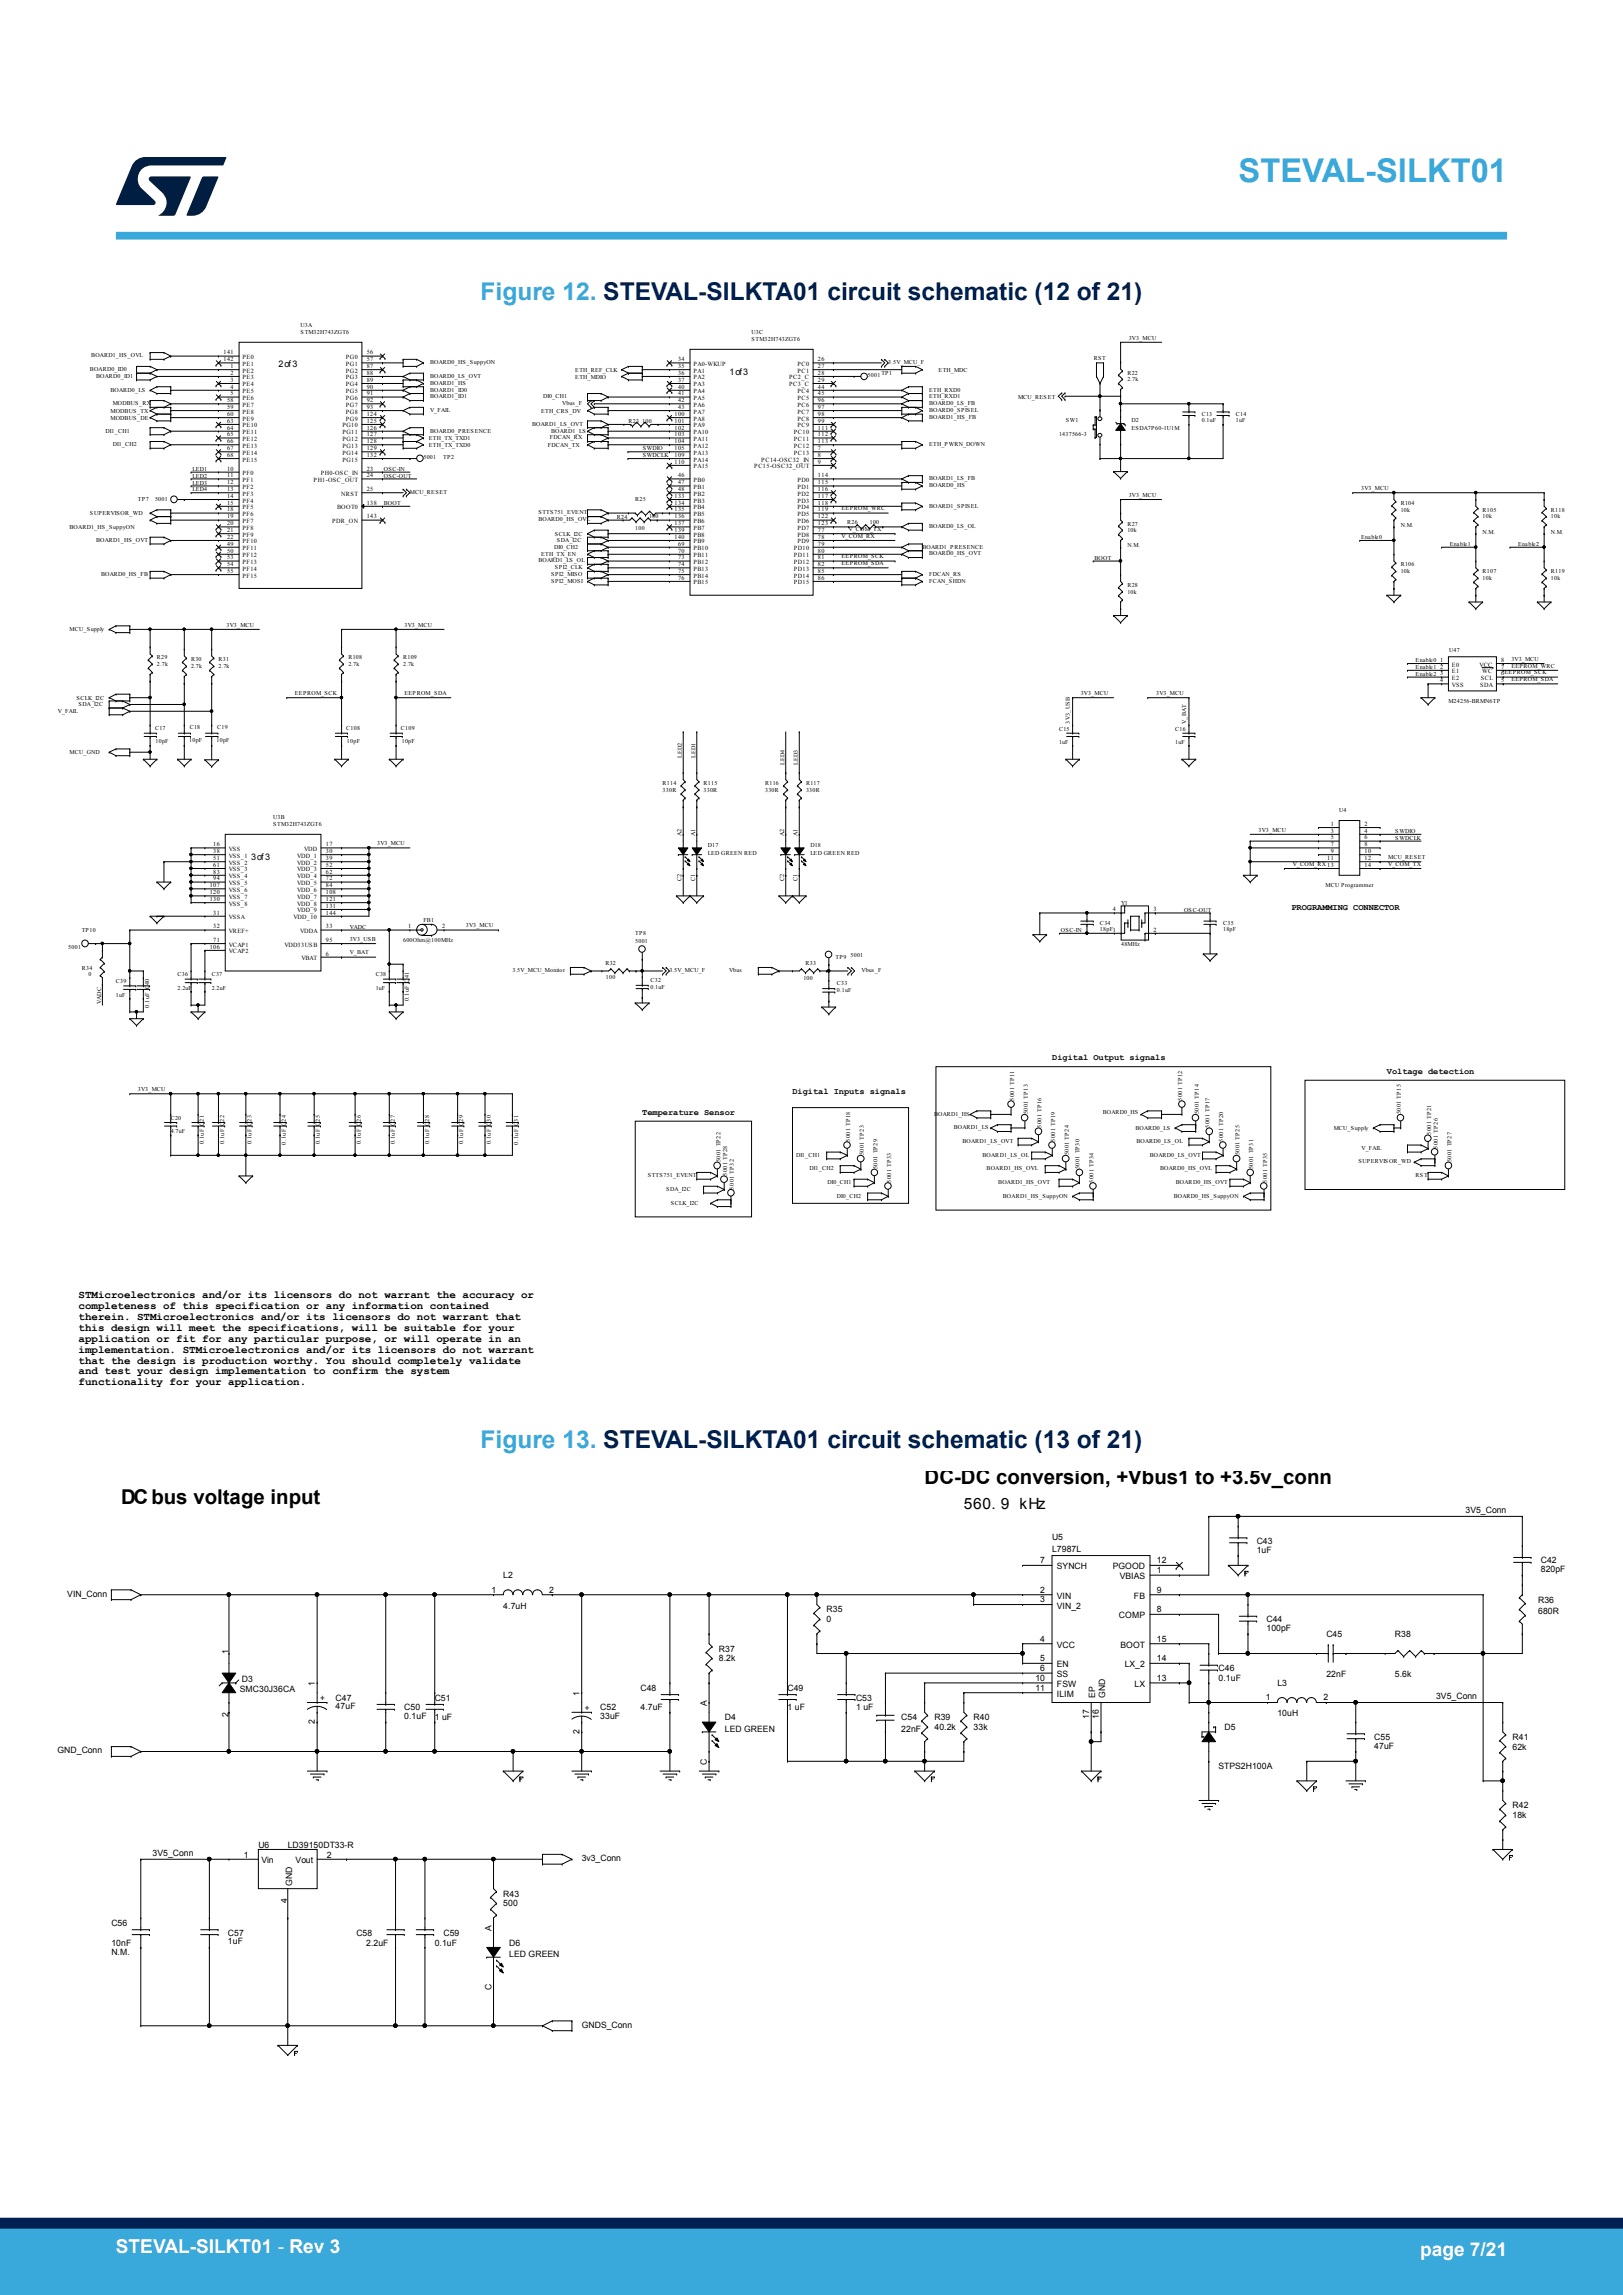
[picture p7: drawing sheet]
<svg xmlns="http://www.w3.org/2000/svg" width="210mm" height="297mm" viewBox="0 0 210 297" stroke-linecap="round" stroke-linejoin="round" font-family="sans-serif">
<defs><g id="words">
<text font-size="4.2" fill="#39a9dc" x="160.3" y="23.5">STEVAL-SILKT01</text>
<g font-size="3.2" fill="#39a9dc">
<text x="62.2" y="38.8">Figure 12. STEVAL-SILKTA01 circuit schematic (12 of 21)</text>
<text x="62.2" y="187.4">Figure 13. STEVAL-SILKTA01 circuit schematic (13 of 21)</text>
</g>
<g font-size="2.6">
<text x="15.7" y="194.6">DC bus voltage input</text>
<text x="119.6" y="192.1">DC-DC conversion, +Vbus1 to +3.5v_conn</text>
</g>
<g font-size="2.5" fill="#fff">
<text x="15" y="291.6">STEVAL-SILKT01 - Rev 3</text>
<text x="183.7" y="291.9">page 7/21</text>
</g>
<text font-size="2" x="124.7" y="195.3">560. 9 kHz</text>
<g font-size="1.4">
<text x="10.2" y="173.7">application or fit for any particular purpose, or will operate in an</text>
<text x="10.2" y="172.3">this design will meet the specifications, will be suitable for your</text>
<text x="10.2" y="170.8">therein. STMicroelectronics and/or its licensors do not warrant that</text>
<text x="10.2" y="169.4">completeness of this specification or any information contained</text>
<text x="10.2" y="168">STMicroelectronics and/or its licensors do not warrant the accuracy or</text>
<text x="10.2" y="179.3">functionality for your application.</text>
<text x="10.2" y="177.9">and test your design implementation to confirm the system</text>
<text x="10.2" y="176.5">that the design is production worthy. You should completely validate</text>
<text x="10.2" y="175.1">implementation. STMicroelectronics and/or its licensors do not warrant</text>
</g>
<g font-size="1.2">
<text x="36.1" y="47.6">2 of 3</text>
<text x="94.4" y="48.5">1 of 3</text>
<text x="32.5" y="111.2">3 of 3</text>
</g>
<g font-size="1.1">
<text x="167.1" y="117.7">PROGRAMMING CONNECTOR</text>
<text x="136.2" y="137.2">Digital Output signals</text>
<text x="102.5" y="141.6">Digital Inputs signals</text>
<text x="179.4" y="139">Voltage detection</text>
<text x="83.1" y="144.3">Temperature Sensor</text>
<text x="189.6" y="195.8">3V5_Conn</text>
<text x="134.6" y="202.3">7</text>
<text x="136.1" y="200.8">L7987L</text>
<text x="136.1" y="199.3">U5</text>
<text x="136.8" y="203.1">SYNCH</text>
<text x="144" y="203.1">PGOOD</text>
<text x="149.7" y="203.6">1</text>
<text x="149.7" y="202.3">12</text>
<text x="162.6" y="199.8">C43</text>
<text x="162.6" y="200.9">1uF</text>
<text x="199.4" y="202.3">C42</text>
<text x="199.4" y="203.5">820pF</text>
<text x="8.7" y="206.6">VIN_Conn</text>
<text x="63.6" y="206.1">1</text>
<text x="65.1" y="204.2">L2</text>
<text x="65.1" y="208.2">4.7uH</text>
<text x="71.1" y="206.1">2</text>
<text x="107" y="208.7">R35</text>
<text x="107" y="209.9">0</text>
<text x="134.6" y="206.1">2</text>
<text x="134.6" y="207.4">3</text>
<text x="136.8" y="206.9">VIN</text>
<text x="136.8" y="208.2">VIN_2</text>
<text x="144.8" y="209.4">COMP</text>
<text x="144.9" y="204.4">VBIAS</text>
<text x="146.7" y="206.9">FB</text>
<text x="149.7" y="208.6">8</text>
<text x="149.7" y="206.1">9</text>
<text x="163.9" y="209.9">C44</text>
<text x="199" y="207.4">R36</text>
<text x="199" y="208.9">680R</text>
<text x="29.6" y="214" transform="rotate(-90 29.6 214)">1</text>
<text x="93" y="213.7">R37</text>
<text x="93" y="215">8.2k</text>
<text x="134.6" y="212.4">4</text>
<text x="134.6" y="215">5</text>
<text x="136.8" y="213.2">VCC</text>
<text x="136.8" y="215.8">EN</text>
<text x="145" y="213.2">BOOT</text>
<text x="145.5" y="215.8">LX_2</text>
<text x="149.7" y="215">14</text>
<text x="149.7" y="212.4">15</text>
<text x="163.9" y="211.1">100pF</text>
<text x="171.6" y="211.8">C45</text>
<text x="180.5" y="211.8">R38</text>
<text x="31" y="219">SMC30J36CA</text>
<text x="31.3" y="217.7">D3</text>
<text x="40.8" y="218.2" transform="rotate(-90 40.8 218.2)">1</text>
<text x="41.4" y="220.1">+</text>
<text x="43.4" y="220.1">C47</text>
<text x="43.4" y="221.2">47uF</text>
<text x="52.3" y="221.3">C50</text>
<text x="56.3" y="220.1">C51</text>
<text x="75" y="219.4" transform="rotate(-90 75 219.4)">1</text>
<text x="75.7" y="221.4">+</text>
<text x="77.7" y="221.3">C52</text>
<text x="82.9" y="218.8">C48</text>
<text x="82.9" y="221.3">4.7uF</text>
<text x="91.5" y="220.7" transform="rotate(-90 91.5 220.7)">A</text>
<text x="101.9" y="218.8">C49</text>
<text x="101.9" y="221.3">1 uF</text>
<text x="110.8" y="220.1">C53</text>
<text x="110.8" y="221.3">1 uF</text>
<text x="134" y="217.5">10</text>
<text x="134" y="218.8">11</text>
<text x="134.6" y="216.2">6</text>
<text x="136.8" y="217.1">SS</text>
<text x="136.8" y="218.3">FSW</text>
<text x="136.8" y="219.6">ILIM</text>
<text x="141.7" y="219.7" transform="rotate(-90 141.7 219.7)">EP</text>
<text x="143" y="219.7" transform="rotate(-90 143 219.7)">GND</text>
<text x="146.8" y="218.3">LX</text>
<text x="149.7" y="217.5">13</text>
<text x="157.7" y="216.3">C46</text>
<text x="157.7" y="217.5">0.1uF</text>
<text x="163.8" y="220">1</text>
<text x="165.3" y="218.2">L3</text>
<text x="171.2" y="220">2</text>
<text x="171.6" y="217.1">22nF</text>
<text x="180.5" y="217.1">5.6k</text>
<text x="185.8" y="219.9">3V5_Conn</text>
<text x="7.4" y="226.9">GND_Conn</text>
<text x="29.6" y="222.2" transform="rotate(-90 29.6 222.2)">2</text>
<text x="40.8" y="223.1" transform="rotate(-90 40.8 223.1)">2</text>
<text x="52.3" y="222.5">0.1uF</text>
<text x="56.3" y="222.6">1 uF</text>
<text x="75" y="224.4" transform="rotate(-90 75 224.4)">2</text>
<text x="77.7" y="222.5">33uF</text>
<text x="93.8" y="222.6">D4</text>
<text x="93.8" y="224.1">LED GREEN</text>
<text x="116.6" y="222.6">C54</text>
<text x="116.6" y="224.1">22nF</text>
<text x="120.9" y="222.6">R39</text>
<text x="120.9" y="223.9">40.2k</text>
<text x="126" y="222.6">R40</text>
<text x="126" y="223.9">33k</text>
<text x="140.9" y="222.5" transform="rotate(-90 140.9 222.5)">17</text>
<text x="142.2" y="222.5" transform="rotate(-90 142.2 222.5)">16</text>
<text x="158.4" y="223.9">D5</text>
<text x="165.3" y="222.1">10uH</text>
<text x="177.8" y="225.1">C55</text>
<text x="177.8" y="226.3">47uF</text>
<text x="195.7" y="225.1">R41</text>
<text x="195.7" y="226.4">62k</text>
<text x="91.5" y="228.4" transform="rotate(-90 91.5 228.4)">C</text>
<text x="157.7" y="229">STPS2H100A</text>
<text x="33.4" y="239.1">U6</text>
<text x="37.2" y="239.1">LD39150DT33-R</text>
<text x="195.7" y="234">R42</text>
<text x="195.7" y="235.3">18k</text>
<text x="19.7" y="240.2">3V5_Conn</text>
<text x="31.5" y="240.5">1</text>
<text x="33.8" y="241.1">Vin</text>
<text x="37.8" y="244" transform="rotate(-90 37.8 244)">GND</text>
<text x="38.3" y="241.1">Vout</text>
<text x="42.3" y="240.5">2</text>
<text x="65.1" y="245.4">R43</text>
<text x="75.3" y="240.9">3v3_Conn</text>
<text x="14.4" y="249.2">C56</text>
<text x="14.4" y="251.8">10nF</text>
<text x="29.5" y="250.5">C57</text>
<text x="29.5" y="251.6">1uF</text>
<text x="37.2" y="246.3" transform="rotate(-90 37.2 246.3)">4</text>
<text x="46.1" y="250.5">C58</text>
<text x="47.4" y="251.8">2.2uF</text>
<text x="56.3" y="251.8">0.1uF</text>
<text x="57.4" y="250.5">C59</text>
<text x="63.6" y="249.9" transform="rotate(-90 63.6 249.9)">A</text>
<text x="65.1" y="246.7">500</text>
<text x="65.9" y="251.8">D6</text>
<text x="14.4" y="253">N.M.</text>
<text x="63.6" y="257.5" transform="rotate(-90 63.6 257.5)">C</text>
<text x="65.9" y="253.3">LED GREEN</text>
<text x="75.3" y="262.4">GNDS_Conn</text>
</g>
<g font-size=".8">
<text x="11.8" y="46.3">BOARD1_HS_OVL</text>
<text x="28.9" y="46.8">142</text>
<text x="28.9" y="45.9">141</text>
<text x="29.8" y="47.6">1</text>
<text x="31.4" y="47.3">PE1</text>
<text x="31.4" y="46.5">PE0</text>
<text x="38.9" y="43.2">STM32H743ZGT6</text>
<text x="38.9" y="42.4">U3A</text>
<text x="44.8" y="46.5">PG0</text>
<text x="44.8" y="47.3">PG1</text>
<text x="47.5" y="45.9">56</text>
<text x="47.5" y="46.8">57</text>
<text x="47.5" y="47.6">87</text>
<text x="55.7" y="47.1">BOARD0_HS_SuppyON</text>
<text x="87.7" y="47.6">35</text>
<text x="87.7" y="46.8">34</text>
<text x="89.7" y="47.3">PA0-WKUP</text>
<text x="97.2" y="44.1">STM32H743ZGT6</text>
<text x="97.2" y="43.2">U3C</text>
<text x="103.2" y="47.3">PC0</text>
<text x="105.8" y="47.6">27</text>
<text x="105.8" y="46.8">26</text>
<text x="114.9" y="47.1">3.5V_MCU_F</text>
<text x="141.5" y="46.6">RST</text>
<text x="146" y="43.9">3V3_MCU</text>
<text x="11.6" y="48">BOARD0_ID0</text>
<text x="12.4" y="48.9">BOARD0_ID1</text>
<text x="14.3" y="50.8">BOARD0_LS</text>
<text x="14.3" y="53.4">MODBUS_TX</text>
<text x="14.6" y="52.4">MODBUS_RX</text>
<text x="29.4" y="53.8">60</text>
<text x="29.4" y="52.9">59</text>
<text x="29.4" y="52">58</text>
<text x="29.8" y="51.2">5</text>
<text x="29.8" y="50.3">4</text>
<text x="29.8" y="48.5">2</text>
<text x="29.8" y="49.4">3</text>
<text x="31.4" y="52.6">PE7</text>
<text x="31.4" y="53.5">PE8</text>
<text x="31.4" y="51.8">PE6</text>
<text x="31.4" y="50.9">PE5</text>
<text x="31.4" y="49.1">PE3</text>
<text x="31.4" y="50">PE4</text>
<text x="31.4" y="48.2">PE2</text>
<text x="44.8" y="48.2">PG2</text>
<text x="44.8" y="49.1">PG3</text>
<text x="44.8" y="50">PG4</text>
<text x="44.8" y="50.9">PG5</text>
<text x="44.8" y="51.8">PG6</text>
<text x="44.8" y="52.6">PG7</text>
<text x="44.8" y="53.5">PG8</text>
<text x="47.5" y="48.5">88</text>
<text x="47.5" y="49.4">89</text>
<text x="47.5" y="50.3">90</text>
<text x="47.5" y="51.2">91</text>
<text x="47.5" y="52">92</text>
<text x="47.5" y="52.9">93</text>
<text x="47.5" y="53.8">124</text>
<text x="55.7" y="49.8">BOARD1_HS</text>
<text x="55.7" y="51.6">BOARD1_ID1</text>
<text x="55.7" y="50.7">BOARD1_ID0</text>
<text x="55.7" y="48.9">BOARD0_LS_OVT</text>
<text x="55.7" y="53.3">V_FAIL</text>
<text x="70" y="53.4">ETH_CRS_DV</text>
<text x="70.3" y="51.6">DI0_CH1</text>
<text x="72.8" y="52.4">Vbus_F</text>
<text x="74.4" y="49">ETH_MDIO</text>
<text x="74.4" y="48.1">ETH_REF_CLK</text>
<text x="87.3" y="53.8">100</text>
<text x="87.7" y="52.9">43</text>
<text x="87.7" y="52">42</text>
<text x="87.7" y="51.2">41</text>
<text x="87.7" y="50.3">40</text>
<text x="87.7" y="49.4">37</text>
<text x="87.7" y="48.5">36</text>
<text x="89.7" y="53.5">PA7</text>
<text x="89.7" y="52.6">PA6</text>
<text x="89.7" y="51.8">PA5</text>
<text x="89.7" y="50.9">PA4</text>
<text x="89.7" y="50">PA3</text>
<text x="89.7" y="49.1">PA2</text>
<text x="89.7" y="48.2">PA1</text>
<text x="102.1" y="50">PC3_C</text>
<text x="102.1" y="49.1">PC2_C</text>
<text x="103.2" y="53.5">PC7</text>
<text x="103.2" y="52.6">PC6</text>
<text x="103.2" y="51.8">PC5</text>
<text x="103.2" y="50.9">PC4</text>
<text x="103.2" y="48.2">PC1</text>
<text x="105.8" y="53.8">98</text>
<text x="105.8" y="52.9">97</text>
<text x="105.8" y="52">96</text>
<text x="105.8" y="51.2">45</text>
<text x="105.8" y="50.3">44</text>
<text x="105.8" y="49.4">29</text>
<text x="105.8" y="48.5">28</text>
<text x="112.3" y="48.8">5001</text>
<text x="114.1" y="48.5">TP1</text>
<text x="120.2" y="51.6">ETH_RXD1</text>
<text x="120.2" y="50.7">ETH_RXD0</text>
<text x="120.2" y="53.3">BOARD0_SPISEL</text>
<text x="120.2" y="52.4">BOARD0_LS_FB</text>
<text x="121.5" y="48.1">ETH_MDC</text>
<text x="131.7" y="51.6">MCU_RESET</text>
<text x="145.9" y="48.5">R22</text>
<text x="145.9" y="49.3">2.7k</text>
<text x="155.5" y="53.8">C13</text>
<text x="159.9" y="53.8">C14</text>
<text x="13.7" y="56">DI1_CH1</text>
<text x="14.3" y="54.3">MODBUS_DE</text>
<text x="14.6" y="57.7">DI1_CH2</text>
<text x="29.4" y="59.1">68</text>
<text x="29.4" y="58.3">67</text>
<text x="29.4" y="57.3">66</text>
<text x="29.4" y="56.5">65</text>
<text x="29.4" y="55.6">64</text>
<text x="29.4" y="54.7">63</text>
<text x="31.4" y="59.7">PE15</text>
<text x="31.4" y="58.9">PE14</text>
<text x="31.4" y="57.9">PE13</text>
<text x="31.4" y="57.1">PE12</text>
<text x="31.4" y="56.2">PE11</text>
<text x="31.4" y="55.3">PE10</text>
<text x="31.4" y="54.4">PE9</text>
<text x="44.3" y="58.9">PG14</text>
<text x="44.3" y="59.7">PG15</text>
<text x="44.3" y="55.3">PG10</text>
<text x="44.3" y="56.2">PG11</text>
<text x="44.3" y="57.1">PG12</text>
<text x="44.3" y="57.9">PG13</text>
<text x="44.8" y="54.4">PG9</text>
<text x="47.5" y="54.7">125</text>
<text x="47.5" y="55.6">126</text>
<text x="47.5" y="56.5">127</text>
<text x="47.5" y="57.3">128</text>
<text x="47.5" y="58.3">129</text>
<text x="47.5" y="59.1">132</text>
<text x="54.8" y="59.4">5001</text>
<text x="55.5" y="57.8">ETH_TX_TXD0</text>
<text x="55.5" y="57">ETH_TX_TXD1</text>
<text x="55.7" y="56">BOARD0_PRESENCE</text>
<text x="57.4" y="59.3">TP2</text>
<text x="68.9" y="55.1">BOARD1_LS_OVT</text>
<text x="70.9" y="57.8">FDCAN_TX</text>
<text x="71.1" y="56.9">FDCAN_RX</text>
<text x="71.3" y="56">BOARD1_LS</text>
<text x="81.3" y="54.7">R23 100</text>
<text x="83.2" y="59.2">SWDCLK</text>
<text x="83.2" y="58.3">SWDIO</text>
<text x="87.3" y="59.1">109</text>
<text x="87.3" y="58.3">105</text>
<text x="87.3" y="57.3">104</text>
<text x="87.3" y="56.5">103</text>
<text x="87.3" y="55.6">102</text>
<text x="87.3" y="54.7">101</text>
<text x="89.7" y="57.9">PA12</text>
<text x="89.7" y="57.1">PA11</text>
<text x="89.7" y="56.2">PA10</text>
<text x="89.7" y="55.3">PA9</text>
<text x="89.7" y="54.4">PA8</text>
<text x="89.7" y="59.7">PA14</text>
<text x="89.7" y="58.9">PA13</text>
<text x="98.5" y="59.7">PC14-OSC32_IN</text>
<text x="102.7" y="57.1">PC11</text>
<text x="102.7" y="56.2">PC10</text>
<text x="102.7" y="58.9">PC13</text>
<text x="102.7" y="57.9">PC12</text>
<text x="103.2" y="55.3">PC9</text>
<text x="103.2" y="54.4">PC8</text>
<text x="105.8" y="55.6">111</text>
<text x="105.8" y="54.7">99</text>
<text x="105.8" y="59.1">8</text>
<text x="105.8" y="58.3">7</text>
<text x="105.8" y="57.3">113</text>
<text x="105.8" y="56.5">112</text>
<text x="120.2" y="54.2">BOARD1_HS_FB</text>
<text x="120.2" y="57.7">ETH_PWRN_DOWN</text>
<text x="137" y="56.4">1437566-3</text>
<text x="137.9" y="54.6">SW1</text>
<text x="146.4" y="55.7">ESDA7P60-1U1M</text>
<text x="146.4" y="54.6">D2</text>
<text x="155.5" y="54.6">0.1uF</text>
<text x="159.9" y="54.6">1uF</text>
<text x="17.8" y="64.9">TP7</text>
<text x="20.1" y="64.8">5001</text>
<text x="24.9" y="60.9">LED1</text>
<text x="24.9" y="61.8">LED2</text>
<text x="24.9" y="62.7">LED3</text>
<text x="24.9" y="63.6">LED4</text>
<text x="29.4" y="64.4">14</text>
<text x="29.4" y="65.3">15</text>
<text x="29.4" y="63.6">13</text>
<text x="29.4" y="62.7">12</text>
<text x="29.4" y="61.8">11</text>
<text x="29.4" y="60.9">10</text>
<text x="31.4" y="65.9">PF5</text>
<text x="31.4" y="65">PF4</text>
<text x="31.4" y="63.3">PF2</text>
<text x="31.4" y="64.2">PF3</text>
<text x="31.4" y="62.4">PF1</text>
<text x="31.4" y="61.5">PF0</text>
<text x="40.6" y="62.4">PH1-OSC_OUT</text>
<text x="41.5" y="61.5">PH0-OSC_IN</text>
<text x="43.6" y="65.9">BOOT0</text>
<text x="44.2" y="64.2">NRST</text>
<text x="47.5" y="60.9">23</text>
<text x="47.5" y="61.8">24</text>
<text x="47.5" y="63.6">25</text>
<text x="47.5" y="65.3">138</text>
<text x="49.7" y="65.3">BOOT</text>
<text x="49.7" y="61.8">OSC-OUT</text>
<text x="49.7" y="60.9">OSC-IN</text>
<text x="53" y="63.9">MCU_RESET</text>
<text x="82.2" y="64.9">R25</text>
<text x="87.3" y="64.4">133</text>
<text x="87.3" y="60">110</text>
<text x="87.3" y="65.3">134</text>
<text x="87.7" y="63.6">48</text>
<text x="87.7" y="62.7">47</text>
<text x="87.7" y="61.8">46</text>
<text x="89.7" y="65.9">PB4</text>
<text x="89.7" y="65">PB3</text>
<text x="89.7" y="64.2">PB2</text>
<text x="89.7" y="63.3">PB1</text>
<text x="89.7" y="62.4">PB0</text>
<text x="89.7" y="60.6">PA15</text>
<text x="97.6" y="60.6">PC15-OSC32_OUT</text>
<text x="103.2" y="65.9">PD4</text>
<text x="103.2" y="65">PD3</text>
<text x="103.2" y="64.2">PD2</text>
<text x="103.2" y="63.3">PD1</text>
<text x="103.2" y="62.4">PD0</text>
<text x="105.8" y="65.3">118</text>
<text x="105.8" y="64.4">117</text>
<text x="105.8" y="63.6">116</text>
<text x="105.8" y="62.7">115</text>
<text x="105.8" y="61.8">114</text>
<text x="105.8" y="60">9</text>
<text x="120.2" y="62.2">BOARD1_LS_FB</text>
<text x="120.2" y="63">BOARD0_HS</text>
<text x="120.2" y="65.7">BOARD1_SPISEL</text>
<text x="146" y="64.3">3V3_MCU</text>
<text x="176.1" y="63.4">3V3_MCU</text>
<text x="181.2" y="65.3">R104</text>
<text x="9" y="68.4">BOARD1_HS_SuppyON</text>
<text x="11.6" y="66.7">SUPERVISOR_WD</text>
<text x="12.4" y="70.1">BOARD1_HS_OVT</text>
<text x="29.4" y="69.7">22</text>
<text x="29.4" y="68">20</text>
<text x="29.4" y="68.9">21</text>
<text x="29.4" y="67.1">19</text>
<text x="29.4" y="66.2">18</text>
<text x="29.4" y="70.6">49</text>
<text x="29.4" y="71.5">50</text>
<text x="31.4" y="70.3">PF10</text>
<text x="31.4" y="71.2">PF11</text>
<text x="31.4" y="69.5">PF9</text>
<text x="31.4" y="68.6">PF8</text>
<text x="31.4" y="66.8">PF6</text>
<text x="31.4" y="67.7">PF7</text>
<text x="43" y="67.7">PDR_ON</text>
<text x="47.5" y="67.1">143</text>
<text x="69.7" y="66.6">STTS751_EVENT</text>
<text x="69.7" y="67.5">BOARD0_HS_OVL</text>
<text x="70" y="72">ETH_TX_EN</text>
<text x="71.7" y="71">DI0_CH2</text>
<text x="71.8" y="69.3">SCLK_I2C</text>
<text x="72.1" y="70.1">SDA_I2C</text>
<text x="79.8" y="67.2">R24</text>
<text x="82.2" y="68.5">100</text>
<text x="84" y="67.1">100</text>
<text x="87.3" y="69.7">140</text>
<text x="87.3" y="68.9">139</text>
<text x="87.3" y="68">137</text>
<text x="87.3" y="67.1">136</text>
<text x="87.3" y="66.2">135</text>
<text x="87.7" y="71.5">70</text>
<text x="87.7" y="70.6">69</text>
<text x="89.7" y="71.2">PB10</text>
<text x="89.7" y="70.3">PB9</text>
<text x="89.7" y="69.5">PB8</text>
<text x="89.7" y="68.6">PB7</text>
<text x="89.7" y="67.7">PB6</text>
<text x="89.7" y="66.8">PB5</text>
<text x="102.7" y="71.2">PD10</text>
<text x="103.2" y="70.3">PD9</text>
<text x="103.2" y="69.5">PD8</text>
<text x="103.2" y="68.6">PD7</text>
<text x="103.2" y="67.7">PD6</text>
<text x="103.2" y="66.8">PD5</text>
<text x="105.8" y="71.5">80</text>
<text x="105.8" y="70.6">79</text>
<text x="105.8" y="69.7">78</text>
<text x="105.8" y="68.9">77</text>
<text x="105.8" y="68">123</text>
<text x="105.8" y="67.1">122</text>
<text x="105.8" y="66.2">119</text>
<text x="108.9" y="66">EEPROM_WRC</text>
<text x="108.9" y="69.6">V_COM_RX</text>
<text x="109.6" y="67.8">R26</text>
<text x="109.8" y="68.7">V_COM_TX</text>
<text x="112.5" y="67.8">100</text>
<text x="119.3" y="71">BOARD1_PRESENCE</text>
<text x="120.2" y="71.9">BOARD0_HS_OVT</text>
<text x="120.2" y="68.4">BOARD0_LS_OL</text>
<text x="145.9" y="68">R27</text>
<text x="145.9" y="68.9">10k</text>
<text x="145.9" y="70.8">N.M.</text>
<text x="176.1" y="69.8">Enable0</text>
<text x="181.2" y="66.2">10k</text>
<text x="181.2" y="68.2">N.M.</text>
<text x="187.6" y="70.6">Enable1</text>
<text x="191.8" y="66.2">R105</text>
<text x="191.8" y="67.1">10k</text>
<text x="191.8" y="69.1">N.M.</text>
<text x="196.4" y="70.6">Enable2</text>
<text x="200.7" y="66.2">R118</text>
<text x="200.7" y="67.1">10k</text>
<text x="200.7" y="69.1">N.M.</text>
<text x="13.1" y="74.5">BOARD0_HS_FB</text>
<text x="29.4" y="74.2">55</text>
<text x="29.4" y="73.3">54</text>
<text x="29.4" y="72.4">53</text>
<text x="31.4" y="74.7">PF15</text>
<text x="31.4" y="73.9">PF14</text>
<text x="31.4" y="73">PF13</text>
<text x="31.4" y="72.1">PF12</text>
<text x="69.7" y="72.8">BOARD1_LS_OL</text>
<text x="71.3" y="75.4">SPI2_MOSI</text>
<text x="71.3" y="74.5">SPI2_MISO</text>
<text x="71.8" y="73.7">SPI2_CLK</text>
<text x="87.7" y="75">76</text>
<text x="87.7" y="74.2">75</text>
<text x="87.7" y="73.3">74</text>
<text x="87.7" y="72.4">73</text>
<text x="89.7" y="75.6">PB15</text>
<text x="89.7" y="74.7">PB14</text>
<text x="89.7" y="73.9">PB13</text>
<text x="89.7" y="73">PB12</text>
<text x="89.7" y="72.1">PB11</text>
<text x="102.7" y="75.6">PD15</text>
<text x="102.7" y="74.7">PD14</text>
<text x="102.7" y="73.9">PD13</text>
<text x="102.7" y="73">PD12</text>
<text x="102.7" y="72.1">PD11</text>
<text x="105.8" y="75">86</text>
<text x="105.8" y="74.2">85</text>
<text x="105.8" y="73.3">82</text>
<text x="105.8" y="72.4">81</text>
<text x="108.9" y="72.3">EEPROM_SCK</text>
<text x="108.9" y="73.1">EEPROM_SDA</text>
<text x="120.2" y="75.4">FCAN_SHDN</text>
<text x="120.2" y="74.5">FDCAN_RS</text>
<text x="141.6" y="72.4">BOOT</text>
<text x="145.9" y="75.9">R28</text>
<text x="145.9" y="76.9">10k</text>
<text x="181.2" y="73.3">R106</text>
<text x="181.2" y="74.2">10k</text>
<text x="191.8" y="74.2">R107</text>
<text x="191.8" y="75.1">10k</text>
<text x="200.7" y="74.2">R119</text>
<text x="200.7" y="75.1">10k</text>
<text x="9" y="81.7">MCU_Supply</text>
<text x="29.3" y="81.1">3V3_MCU</text>
<text x="52.3" y="81.1">3V3_MCU</text>
<text x="20.3" y="85.3">R29</text>
<text x="20.3" y="86.2">2.7k</text>
<text x="24.7" y="85.6">R30</text>
<text x="24.7" y="86.5">2.7k</text>
<text x="28.3" y="85.6">R31</text>
<text x="28.3" y="86.5">2.7k</text>
<text x="38.2" y="89.9">EEPROM_SCK</text>
<text x="45.1" y="86.2">2.7k</text>
<text x="45.1" y="85.3">R108</text>
<text x="52.2" y="86.2">2.7k</text>
<text x="52.2" y="85.3">R109</text>
<text x="52.3" y="89.9">EEPROM_SDA</text>
<text x="139.8" y="89.9">3V3_MCU</text>
<text x="149.6" y="89.9">3V3_MCU</text>
<text x="183.2" y="85.7">Enable0</text>
<text x="183.2" y="87.4">Enable2</text>
<text x="183.2" y="86.6">Enable1</text>
<text x="186.3" y="85.7">1</text>
<text x="186.3" y="86.5">2</text>
<text x="186.3" y="87.4">3</text>
<text x="186.3" y="88.3">4</text>
<text x="187.5" y="84.4">U47</text>
<text x="187.9" y="86.3">E0</text>
<text x="187.9" y="87.1">E1</text>
<text x="187.9" y="88">E2</text>
<text x="187.9" y="88.9">VSS</text>
<text x="191.4" y="86.3">VCC</text>
<text x="191.5" y="88.9">SDA</text>
<text x="191.6" y="88">SCL</text>
<text x="191.8" y="87.1">WC</text>
<text x="194.3" y="88.3">5</text>
<text x="194.3" y="87.4">6EEPROM_SCK</text>
<text x="194.3" y="86.5">7</text>
<text x="194.3" y="85.7">8</text>
<text x="195.6" y="86.4">EEPROM_WRC</text>
<text x="195.6" y="85.5">3V3_MCU</text>
<text x="195.6" y="88.2">EEPROM_SDA</text>
<text x="7.5" y="92.2">V_FAIL</text>
<text x="9.9" y="90.5">SCLK_I2C</text>
<text x="10.2" y="91.3">SDA_I2C</text>
<text x="20.1" y="94.4">C17</text>
<text x="24.5" y="94.4">C18</text>
<text x="28.1" y="94.4">C19</text>
<text x="44.8" y="94.4">C108</text>
<text x="51.9" y="94.4">C109</text>
<text x="137" y="94.5">C15</text>
<text x="138.4" y="93.7" transform="rotate(-90 138.4 93.7)">3V3_USB</text>
<text x="152" y="94.5">C16</text>
<text x="153.5" y="93.7" transform="rotate(-90 153.5 93.7)">V_BAT</text>
<text x="187.4" y="91">M24256-BRMN6TP</text>
<text x="9" y="97.6">MCU_GND</text>
<text x="20.1" y="96.2">10pF</text>
<text x="24.5" y="96">10pF</text>
<text x="28" y="96">10pF</text>
<text x="44.9" y="96.2">10pF</text>
<text x="52" y="96.2">10pF</text>
<text x="85.7" y="101.6">R114</text>
<text x="88.2" y="98.1" transform="rotate(-90 88.2 98.1)">LED2</text>
<text x="90" y="98.1" transform="rotate(-90 90 98.1)">LED1</text>
<text x="91" y="101.6">R115</text>
<text x="99" y="101.6">R116</text>
<text x="101.5" y="99" transform="rotate(-90 101.5 99)">LED4</text>
<text x="103.2" y="99" transform="rotate(-90 103.2 99)">LED3</text>
<text x="104.3" y="101.6">R117</text>
<text x="137" y="96.3">1uF</text>
<text x="152" y="96.3">1uF</text>
<text x="35.4" y="106">U3B</text>
<text x="35.4" y="106.9">STM32H743ZGT6</text>
<text x="85.7" y="102.5">330R</text>
<text x="91" y="102.5">330R</text>
<text x="99" y="102.5">330R</text>
<text x="104.3" y="102.5">330R</text>
<text x="162.9" y="107.6">3V3_MCU</text>
<text x="172.2" y="106.9">1</text>
<text x="172.2" y="107.8">3</text>
<text x="173.3" y="105.1">U4</text>
<text x="176.6" y="106.9">2</text>
<text x="176.6" y="107.8">4</text>
<text x="180.5" y="107.8">SWDIO</text>
<text x="27.6" y="113.9">94</text>
<text x="27.6" y="113.1">83</text>
<text x="27.6" y="112.2">61</text>
<text x="27.6" y="111.3">51</text>
<text x="27.6" y="109.5">16</text>
<text x="27.6" y="110.4">38</text>
<text x="29.6" y="113.7">VSS_4</text>
<text x="29.6" y="112.8">VSS_3</text>
<text x="29.6" y="111.9">VSS_2</text>
<text x="29.6" y="110.1">VSS</text>
<text x="29.6" y="111">VSS_1</text>
<text x="38.4" y="111">VDD_1</text>
<text x="38.4" y="111.9">VDD_2</text>
<text x="38.4" y="112.8">VDD_3</text>
<text x="38.4" y="113.7">VDD_4</text>
<text x="39.4" y="110.1">VDD</text>
<text x="42.2" y="109.5">17</text>
<text x="42.2" y="110.4">30</text>
<text x="42.2" y="111.3">39</text>
<text x="42.2" y="112.2">52</text>
<text x="42.2" y="113.1">62</text>
<text x="42.2" y="113.9">72</text>
<text x="48.8" y="109.4">3V3_MCU</text>
<text x="88.2" y="108.2" transform="rotate(-90 88.2 108.2)">A2</text>
<text x="89.9" y="108.2" transform="rotate(-90 89.9 108.2)">A1</text>
<text x="91.6" y="110.6">LED GREEN RED</text>
<text x="91.6" y="109.6">D17</text>
<text x="101.5" y="108.2" transform="rotate(-90 101.5 108.2)">A2</text>
<text x="103.2" y="108.2" transform="rotate(-90 103.2 108.2)">A1</text>
<text x="104.9" y="110.6">LED GREEN RED</text>
<text x="104.9" y="109.6">D18</text>
<text x="167.3" y="112">V_COM_RX 13</text>
<text x="171.7" y="111.3">11</text>
<text x="172.2" y="108.6">5</text>
<text x="172.2" y="109.5">7</text>
<text x="172.2" y="110.4">9</text>
<text x="176.6" y="108.6">6</text>
<text x="176.6" y="109.5">8</text>
<text x="176.6" y="110.4">10</text>
<text x="176.6" y="112.2">14</text>
<text x="176.6" y="111.3">12</text>
<text x="179.6" y="111.2">MCU_RESET</text>
<text x="179.6" y="112">V_COM_TX</text>
<text x="180.5" y="108.7">SWDCLK</text>
<text x="27.1" y="116.6">130</text>
<text x="27.1" y="114.8">107</text>
<text x="27.1" y="115.7">120</text>
<text x="27.6" y="118.4">31</text>
<text x="29.6" y="117.2">VSS_8</text>
<text x="29.6" y="119">VSSA</text>
<text x="29.6" y="116.3">VSS_7</text>
<text x="29.6" y="115.4">VSS_6</text>
<text x="29.6" y="114.5">VSS_5</text>
<text x="38" y="119">VDD_10</text>
<text x="38.4" y="114.5">VDD_5</text>
<text x="38.4" y="115.4">VDD_6</text>
<text x="38.4" y="116.3">VDD_7</text>
<text x="38.4" y="117.2">VDD_8</text>
<text x="38.4" y="118.1">VDD_9</text>
<text x="42.2" y="114.8">84</text>
<text x="42.2" y="115.7">108</text>
<text x="42.2" y="116.6">121</text>
<text x="42.2" y="117.5">131</text>
<text x="42.2" y="118.4">144</text>
<text x="54.8" y="119.3">FB1</text>
<text x="88.2" y="114" transform="rotate(-90 88.2 114)">C2</text>
<text x="89.9" y="114" transform="rotate(-90 89.9 114)">C1</text>
<text x="101.5" y="114" transform="rotate(-90 101.5 114)">C2</text>
<text x="103.2" y="114" transform="rotate(-90 103.2 114)">C1</text>
<text x="142.3" y="119.7">C34</text>
<text x="144" y="117.9">4</text>
<text x="145.1" y="117.1">Y1</text>
<text x="149.2" y="117.9">3</text>
<text x="153.2" y="118">OSC-OUT</text>
<text x="158.3" y="119.7">C35</text>
<text x="171.5" y="114.9">MCU Programmer</text>
<text x="8.8" y="122.8">5001</text>
<text x="10.6" y="125.5">R34</text>
<text x="10.6" y="120.6">TP10</text>
<text x="27.1" y="122.8">106</text>
<text x="27.6" y="121.9">71</text>
<text x="27.6" y="120.1">32</text>
<text x="29.6" y="123.4">VCAP2</text>
<text x="29.6" y="122.5">VCAP1</text>
<text x="29.6" y="120.7">VREF+</text>
<text x="36.8" y="122.5">VDD33USB</text>
<text x="38.8" y="120.7">VDDA</text>
<text x="39" y="124.3">VBAT</text>
<text x="42.2" y="120.1">33</text>
<text x="42.2" y="123.7">6</text>
<text x="42.2" y="121.9">95</text>
<text x="45.2" y="123.5">V_BAT</text>
<text x="45.2" y="121.8">3V3_USB</text>
<text x="45.2" y="120.2">VADC</text>
<text x="52.2" y="121.9">600Ohm@100MHz</text>
<text x="52.8" y="120.1">1</text>
<text x="57.2" y="120.1">2</text>
<text x="60.3" y="120">3V3_MCU</text>
<text x="66.3" y="125.8">3.5V_MCU_Monitor</text>
<text x="78.3" y="124.9">R32</text>
<text x="82.2" y="121">TP8</text>
<text x="82.2" y="122">5001</text>
<text x="86.6" y="125.8">3.5V_MCU_F</text>
<text x="94.3" y="125.8">Vbus</text>
<text x="104.2" y="124.9">R33</text>
<text x="108.1" y="124">TP9</text>
<text x="110.1" y="123.9">5001</text>
<text x="111.5" y="125.8">Vbus_F</text>
<text x="137.3" y="120.6">OSC-IN</text>
<text x="142.3" y="120.5">18pF1</text>
<text x="145.1" y="122.4">48MHz</text>
<text x="149.2" y="120.6">2</text>
<text x="158.3" y="120.5">18pF</text>
<text x="11.5" y="126.4">0</text>
<text x="13.1" y="129.9" transform="rotate(-90 13.1 129.9)">VADC</text>
<text x="15" y="127.2">C39</text>
<text x="15" y="129">1uF</text>
<text x="19.3" y="130.4" transform="rotate(-90 19.3 130.4)">0.1uF C40</text>
<text x="23" y="126.4">C36</text>
<text x="23" y="128.1">2.2uF</text>
<text x="27.4" y="126.4">C37</text>
<text x="27.4" y="128.1">2.2uF</text>
<text x="48.6" y="128.1">1uF</text>
<text x="48.6" y="126.4">C38</text>
<text x="52.9" y="129.6" transform="rotate(-90 52.9 129.6)">0.1uF C41</text>
<text x="78.4" y="126.7">100</text>
<text x="84.2" y="127.9">0.1uF</text>
<text x="84.2" y="127.1">C32</text>
<text x="103.9" y="126.8">100</text>
<text x="108.3" y="127.5">C33</text>
<text x="108.3" y="128.4">0.1uF</text>
<text x="17.8" y="141.2">3V3_MCU</text>
<text x="131.2" y="142.5" transform="rotate(-90 131.2 142.5)">5001 TP11</text>
<text x="153" y="142.5" transform="rotate(-90 153 142.5)">5001 TP12</text>
<text x="22.1" y="144.9">C20</text>
<text x="22.1" y="146.7">4.7uF</text>
<text x="26.4" y="148.1" transform="rotate(-90 26.4 148.1)">0.1uF C21</text>
<text x="29" y="148.1" transform="rotate(-90 29 148.1)">0.1uF C22</text>
<text x="32.5" y="148.1" transform="rotate(-90 32.5 148.1)">0.1uF C23</text>
<text x="37" y="148.1" transform="rotate(-90 37 148.1)">0.1uF C24</text>
<text x="41.4" y="148.1" transform="rotate(-90 41.4 148.1)">0.1uF C25</text>
<text x="46.7" y="148.1" transform="rotate(-90 46.7 148.1)">0.1uF C26</text>
<text x="51.1" y="148.1" transform="rotate(-90 51.1 148.1)">0.1uF C27</text>
<text x="55.5" y="148.1" transform="rotate(-90 55.5 148.1)">0.1uF C28</text>
<text x="59.9" y="148.1" transform="rotate(-90 59.9 148.1)">0.1uF C29</text>
<text x="63.5" y="148.1" transform="rotate(-90 63.5 148.1)">0.1uF C30</text>
<text x="67" y="148.1" transform="rotate(-90 67 148.1)">0.1uF C31</text>
<text x="103" y="149.7">DI1_CH1</text>
<text x="110" y="147.8" transform="rotate(-90 110 147.8)">5001 TP18</text>
<text x="111.8" y="149.5" transform="rotate(-90 111.8 149.5)">5001 TP23</text>
<text x="120.9" y="144.4">BOARD1_HS</text>
<text x="123.4" y="146.1">BOARD1_LS</text>
<text x="124.5" y="147.9">BOARD1_LS_OVT</text>
<text x="127.1" y="149.7">BOARD1_LS_OL</text>
<text x="133" y="144.2" transform="rotate(-90 133 144.2)">5001 TP13</text>
<text x="134.8" y="146" transform="rotate(-90 134.8 146)">5001 TP16</text>
<text x="136.5" y="147.8" transform="rotate(-90 136.5 147.8)">5001 TP19</text>
<text x="138.3" y="149.5" transform="rotate(-90 138.3 149.5)">5001 TP24</text>
<text x="142.7" y="144.2">BOARD0_HS</text>
<text x="146.9" y="146.3">BOARD0_LS</text>
<text x="147" y="147.9">BOARD0_LS_OL</text>
<text x="148.8" y="149.7">BOARD0_LS_OVT</text>
<text x="155.1" y="144.2" transform="rotate(-90 155.1 144.2)">5001 TP14</text>
<text x="156.5" y="146" transform="rotate(-90 156.5 146)">5001 TP17</text>
<text x="158.3" y="147.8" transform="rotate(-90 158.3 147.8)">5001 TP20</text>
<text x="160.4" y="149.5" transform="rotate(-90 160.4 149.5)">5001 TP25</text>
<text x="172.6" y="146.3">MCU_Supply</text>
<text x="176.2" y="148.8">V_FAIL</text>
<text x="181.3" y="144.2" transform="rotate(-90 181.3 144.2)">5001 TP15</text>
<text x="185.2" y="146.9" transform="rotate(-90 185.2 146.9)">5001 TP21</text>
<text x="186" y="148.6" transform="rotate(-90 186 148.6)">5001 TP26</text>
<text x="83.8" y="152.4">STTS751_EVENT</text>
<text x="86.2" y="154.1">SDA_I2C</text>
<text x="86.8" y="156">SCLK_I2C</text>
<text x="93.2" y="150.4" transform="rotate(-90 93.2 150.4)">5001 TP22</text>
<text x="94.1" y="152.2" transform="rotate(-90 94.1 152.2)">5001 TP28</text>
<text x="95" y="153.9" transform="rotate(-90 95 153.9)">5001 TP32</text>
<text x="104.8" y="151.4">DI1_CH2</text>
<text x="107.1" y="153.2">DI0_CH1</text>
<text x="108.3" y="155">DI0_CH2</text>
<text x="113.5" y="151.3" transform="rotate(-90 113.5 151.3)">5001 TP29</text>
<text x="115.3" y="153.1" transform="rotate(-90 115.3 153.1)">5001 TP33</text>
<text x="127.7" y="151.4">BOARD1_HS_OVL</text>
<text x="129.2" y="153.2">BOARD1_HS_OVT</text>
<text x="129.8" y="155">BOARD1_HS_SuppyON</text>
<text x="139.7" y="151.3" transform="rotate(-90 139.7 151.3)">5001 TP30</text>
<text x="141.5" y="153.1" transform="rotate(-90 141.5 153.1)">5001 TP34</text>
<text x="150.1" y="151.4">BOARD0_HS_OVL</text>
<text x="151.9" y="155">BOARD0_HS_SuppyON</text>
<text x="152.2" y="153.2">BOARD0_HS_OVT</text>
<text x="162.2" y="151.3" transform="rotate(-90 162.2 151.3)">5001 TP31</text>
<text x="163.9" y="153.1" transform="rotate(-90 163.9 153.1)">5001 TP35</text>
<text x="175.8" y="150.6">SUPERVISOR_WD</text>
<text x="183.2" y="152.4">RST</text>
<text x="187.8" y="150.4" transform="rotate(-90 187.8 150.4)">5001 TP27</text>
</g>
</g></defs>
<g fill="none" stroke="#000" stroke-width=".13">
<path d="M17.7 49.2h1.7M17.7 47.4h1.7M17.7 49.2h.1M17.7 48.3h.1M17.7 47.4h.1M17.7 48.3h1.7M17.7 47.4v1.8M19.4 53.1l.9 .5M19.4 54l.9 .5M19.4 50.5l.9 .4M19.4 47.4l.9 .4M19.4 52.7h.1"/>
<path d="M19.4 51.8h.1M19.4 53.1h.1M19.4 54h.1M19.4 50.5h.1M19.4 56.3h.1M19.4 55.3h.1M19.4 58h.1M19.4 57.1h.1M19.4 46.5h.1M19.4 45.6h.1M19.4 49.2h.1M19.4 48.3h.1"/>
<path d="M19.4 47.4h.1M19.4 45.6v.9M19.4 51.8v.9M19.4 55.3v1M19.4 57.1v.9M19.4 51.8h1.8M19.4 57.1h1.8M19.4 55.3h1.8M19.4 45.6h1.8M19.4 48.3l.9 .4M19.4 52.7h2.7M19.4 56.3h1.8"/>
<path d="M19.4 58h1.8M19.4 46.5h1.8M20.3 52.7h.1M20.3 53.6h.1M20.3 54.5h.1M20.3 50h.1M20.3 50.9h.1M20.3 48.7h.1M20.3 47.8h.1M20.3 53.6h1.8M20.3 50h1.8M20.3 48.7l-.9 .5"/>
<path d="M20.3 52.7l-.9 .4M20.3 53.6l-.9 .4M20.3 50l-.9 .5M20.3 47.8l-.9 .5M20.3 54.5h1.8M20.3 50.9h1.8M21.2 52.7h.1M21.2 51.8h.1M21.2 56.3h.1M21.2 55.3h.1M21.2 58h.1M21.2 57.1h.1"/>
<path d="M21.2 46.5h.1M21.2 45.6h.1M21.2 51.8l.9 .5M21.2 55.3l.9 .5M21.2 57.1l.9 .5M21.2 45.6l.9 .5M22.1 52.3h.1M22.1 52.7h.1M22.1 53.6h.1M22.1 54.5h.1M22.1 50h.1M22.1 50.9h.1"/>
<path d="M22.1 55.8h.1M22.1 57.6h.1M22.1 46.1h.1M22.1 52.3l-.9 .4M22.1 50v.9M22.1 52.7v1.8M22.1 55.8l-.9 .5M22.1 57.6l-.9 .4M22.1 46.1l-.9 .4M28 47.3h.1M28 49.9h.1M28 51.7h.1"/>
<path d="M28 55.2h.1M28 57h.1M28 58.8h.1M28 59.7h.1M28 46.7l.6 .6M28 49.3l.6 .6M28 51.1l.6 .6M28 54.6l.6 .6M28 56.4l.6 .6M28 58.2l.6 .6M28 59.1l.6 .6M28.3 46.1h.1"/>
<path d="M28.3 47h.1M28.3 47.8h.1M28.3 48.7h.1M28.3 49.6h.1M28.3 50.5h.1M28.3 51.4h.1M28.3 52.3h.1M28.3 53.1h.1M28.3 54h.1M28.3 54.9h.1M28.3 55.8h.1M28.3 56.7h.1"/>
<path d="M28.3 57.6h.1M28.3 58.5h.1M28.3 59.3h.1M28.3 47h2.6M28.3 47.8h2.6M28.3 48.7h2.6M28.3 49.6h2.6M28.3 50.5h2.6M28.3 51.4h2.6M28.3 52.3h2.6M28.3 53.1h2.6M28.3 54h2.6"/>
<path d="M28.3 54.9h2.6M28.3 55.8h2.6M28.3 56.7h2.6M28.3 57.6h2.6M28.3 58.5h2.6M28.3 59.3h2.6M28.3 46.1h2.6M28.5 46.7l-.5 .6M28.5 49.3l-.5 .6M28.5 51.1l-.5 .6M28.5 54.6l-.5 .6M28.5 56.4l-.5 .6"/>
<path d="M28.5 58.2l-.5 .6M28.5 59.1l-.5 .6M28.6 47.3h.1M28.6 49.9h.1M28.6 51.7h.1M28.6 55.2h.1M28.6 57h.1M28.6 58.8h.1M28.6 59.7h.1M30.9 44.3h15.9v31.9h-15.9zM46.8 47h2.7M46.8 47.8h2.7"/>
<path d="M46.8 48.7h2.7M46.8 49.6h2.7M46.8 50.5h2.7M46.8 51.4h2.7M46.8 52.3h2.7M46.8 53.1h2.7M46.8 54h2.7M46.8 54.9h2.7M46.8 55.8h2.7M46.8 56.7h2.7M46.8 57.6h2.7M46.8 58.5h2.7"/>
<path d="M46.8 59.3h2.7M46.8 46.1h2.7M49.2 46.4h.1M49.2 48.2h.1M49.2 52.6h.1M49.2 54.4h.1M49.2 55.2h.1M49.2 58.8h.1M49.2 45.8l.6 .6M49.2 47.6l.6 .6M49.2 52l.6 .6M49.2 53.8l.6 .6"/>
<path d="M49.2 54.6l.6 .6M49.2 58.2l.6 .6M49.5 46.1h.1M49.5 47h.1M49.5 47.8h.1M49.5 48.7h.1M49.5 49.6h.1M49.5 50.5h.1M49.5 51.4h.1M49.5 52.3h.1M49.5 53.1h.1M49.5 54h.1"/>
<path d="M49.5 54.9h.1M49.5 55.8h.1M49.5 56.7h.1M49.5 57.6h.1M49.5 58.5h.1M49.5 59.3h.1M49.8 52l-.6 .6M49.8 45.8l-.6 .6M49.8 47.6l-.6 .6M49.8 53.8l-.6 .6M49.8 54.6l-.6 .6M49.8 58.2l-.6 .6"/>
<path d="M49.8 46.4h.1M49.8 48.2h.1M49.8 52.6h.1M49.8 54.4h.1M49.8 55.2h.1M49.8 58.8h.1M52.2 57.1h1.7M52.2 56.3h2.6M52.2 50h2.6M52.2 47.4h1.7M52.2 53.1h.1M52.2 48.7h.1"/>
<path d="M52.2 47.4h.1M52.2 46.5h.1M52.2 50h.1M52.2 49.2h.1M52.2 50.5h.1M52.2 51.4h.1M52.2 56.3h.1M52.2 57.1h.1M52.2 58h.1M52.2 55.8h.1M52.2 58h1.7M52.2 49.2h2.6"/>
<path d="M52.2 46.5h1.7M52.2 46.5v.9M52.2 49.2v.8M52.2 56.3v1.7M52.2 53.1l.8 .5M52.2 48.7l.8 .5M52.2 50.5l.8 .4M52.2 51.4l.8 .4M52.2 55.8l.8 .5M53 59.3h.9M53 52.7l-.8 .4M53 48.3l-.8 .4"/>
<path d="M53 50l-.8 .5M53 50.9l-.8 .5M53 55.3l-.8 .5M53 51.8h1.8M53 53.6h1.8M53 50.9h1.8M53 52.7h.1M53 53.6h.1M53 48.3h.1M53 49.2h.1M53 50h.1M53 50.9h.1"/>
<path d="M53 51.8h.1M53 55.3h.1M53 56.3h.1M53 59.3h.1M53 52.7h1.8M53 55.3h1.8M53 48.3h1.8M53.9 47.4h.1M53.9 46.5h.1M53.9 50h.1M53.9 49.2h.1M53.9 56.3h.1"/>
<path d="M53.9 57.1h.1M53.9 58h.1M53.9 46.5l.9 .5M53.9 49.2l.9 .4M53.9 56.3l.9 .4M53.9 57.1l.9 .5M54.8 56.7l-.9 .4M54.8 57.6l-.9 .4M54.8 52.7h.1M54.8 53.6h.1M54.8 48.3h.1M54.8 49.2h.1"/>
<path d="M54.8 47h.1M54.8 49.6h.1M54.8 50h.1M54.8 50.9h.1M54.8 51.8h.1M54.8 56.7h.1M54.8 57.6h.1M54.8 55.3h.1M54.8 56.3h.1M54.8 48.3v.9M54.8 50v1.8M54.8 52.7v.9"/>
<path d="M54.8 55.3v1M54.8 47l-.9 .4M54.8 49.6l-.9 .4M76 57.6l.9 .4M76 55.8l.9 .5M76 53.1l.9 .5M76 51.8h1.8M76 57.1h2.7M76 55.3h2.7M76 57.1h.1M76 56.3h.1M76 57.6h.1"/>
<path d="M76 55.3h.1M76 54.5h.1M76 51.8h.1M76 50.9h.1M76 55.8h.1M76 53.1h.1M76 54.5h1.8M76 50.9v.9M76 54.5v.8M76 56.3v.8M76 56.3h2.7M76 50.9h1.8"/>
<path d="M76.5 51.8l-.5 .5 .5 .4M76.5 51.8h.1M76.5 52.7h.1M76.9 57.1h.1M76.9 58h.1M76.9 55.3h.1M76.9 56.3h.1M76.9 52.7h.1M76.9 53.6h.1M76.9 51.8h.1M76.9 52.7h1.8M76.9 53.6h1.8"/>
<path d="M76.9 58h1.8M76.9 57.1l-.9 .5M76.9 55.3l-.9 .5M76.9 52.7l-.9 .4M76.9 51.8l-.4 .5 .4 .4M77.8 57.1h.1M77.8 56.3h.1M77.8 55.3h.1M77.8 54.5h.1M77.8 51.8h.1M77.8 50.9h.1M77.8 56.3l.9 .4"/>
<path d="M77.8 54.5l.9 .4M77.8 50.9l.9 .5M78.7 56.7h.1M78.7 57.1h.1M78.7 58h.1M78.7 54.9h.1M78.7 51.4h.1M78.7 55.3h.1M78.7 56.3h.1M78.7 52.7h.1M78.7 53.6h.1M78.7 52.7v.9"/>
<path d="M78.7 55.3v1M78.7 57.1v.9M78.7 56.7l-.9 .4M78.7 54.9l-.9 .4M78.7 51.4l-.9 .4M80.4 47.8h.1M80.4 48.7h.1M80.4 47.8l.9 .5M80.4 48.7l.9 .5M80.7 54.9h.1M80.7 54.9h.9M81.3 48.3h1.8"/>
<path d="M81.3 49.2h1.8M81.3 47.4l-.9 .4M81.3 48.3l-.9 .4M81.3 47.4h.1M81.3 48.3h.1M81.3 49.2h.1M81.3 47.4h1.8M81.6 54.9l.2 .3M81.6 54.9h.1M81.8 55.2h.1M82.4 54.6l.5 .6M82.4 54.6h.1"/>
<path d="M82.4 54.6l-.6 .6M82.9 55.2h.1M83.1 47.4h.1M83.1 48.3h.1M83.1 49.2h.1M83.1 47.4v1.8M83.5 54.6l.5 .6M83.5 54.6h.1M83.5 54.6l-.6 .6M84 55.2h.1M85.1 54.9h-.9l-.2 .3M85.1 54.9h.1"/>
<path d="M86.3 47.3h.1M86.3 49.9h.1M86.3 50.8h.1M86.3 54.4h.1M86.3 46.7l.6 .6M86.3 49.3l.6 .6M86.3 50.2l.6 .6M86.3 53.8l.6 .6M86.3 59.9l.6 .6M86.6 47h2.7M86.6 47.8h2.7M86.6 48.7h2.7"/>
<path d="M86.6 49.6h2.7M86.6 50.5h2.7M86.6 51.4h2.7M86.6 52.3h2.7M86.6 53.1h2.7M86.6 54h2.7M86.6 54.9h2.7M86.6 55.8h2.7M86.6 56.7h2.7M86.6 57.6h2.7M86.6 58.5h2.7M86.6 59.3h2.7"/>
<path d="M86.6 47h.1M86.6 47.8h.1M86.6 48.7h.1M86.6 49.6h.1M86.6 50.5h.1M86.6 51.4h.1M86.6 52.3h.1M86.6 53.1h.1M86.6 54h.1M86.6 54.9h.1M86.6 55.8h.1M86.6 56.7h.1"/>
<path d="M86.6 57.6h.1M86.6 58.5h.1M86.6 59.3h.1M86.9 49.3l-.6 .6M86.9 46.7l-.6 .6M86.9 50.2l-.6 .6M86.9 53.8l-.6 .6M86.9 59.9l-.6 .6M86.9 47.3h.1M86.9 49.9h.1M86.9 50.8h.1M86.9 54.4h.1"/>
<path d="M89.3 45.2h15.9v31.8h-15.9zM105.2 47h2.6M105.2 47.8h2.6M105.2 48.7h2.6M105.2 49.6h2.6M105.2 50.5h2.6M105.2 51.4h2.6M105.2 52.3h2.6M105.2 53.1h2.6M105.2 54h2.6M105.2 54.9h2.6M105.2 55.8h2.6"/>
<path d="M105.2 56.7h2.6M105.2 57.6h2.6M105.2 58.5h2.6M105.2 59.3h2.6M107.5 49.9h.1M107.5 55.2h.1M107.5 56.1h.1M107.5 57h.1M107.5 58.8h.1M107.5 59.7h.1M107.6 49.3l.6 .6M107.6 54.6l.6 .6"/>
<path d="M107.6 55.5l.6 .6M107.6 56.4l.6 .6M107.6 58.2l.6 .6M107.6 59.1l.6 .6M107.6 59.9l.6 .6M107.8 47h.1M107.8 47.8h.1M107.8 48.7h.1M107.8 49.6h.1M107.8 50.5h.1M107.8 51.4h.1M107.8 52.3h.1"/>
<path d="M107.8 53.1h.1M107.8 54h.1M107.8 54.9h.1M107.8 55.8h.1M107.8 56.7h.1M107.8 57.6h.1M107.8 58.5h.1M107.8 59.3h.1M108.1 49.3l-.6 .6M108.1 54.6l-.6 .6M108.1 55.5l-.6 .6M108.1 56.4l-.6 .6"/>
<path d="M108.1 58.2l-.6 .6M108.1 59.1l-.6 .6M108.1 59.9l-.6 .6M108.2 49.9h.1M108.2 55.2h.1M108.2 56.1h.1M108.2 57h.1M108.2 58.8h.1M108.2 59.7h.1M110.5 48.7h.1M110.5 48.7h.9M114.1 47.4h.1"/>
<path d="M114.1 46.5h.1M114.1 46.5l.4 .5-.4 .4M114.5 46.5l.4 .5-.4 .4M114.5 47.4h.1M114.5 46.5h.1M116.7 54h.1M116.7 52.3h.1M116.7 53.6h.1M116.7 52.7h.1M116.7 47.4h.1M116.7 48.3h.1M116.7 50.5h.1"/>
<path d="M116.7 51.4h.1M116.7 58h.1M116.7 57.1h.1M116.7 52.7h2.6M116.7 57.1h1.8M116.7 47.4v.9M116.7 52.7v.9M116.7 57.1v.9M116.7 48.3h1.8M116.7 54l.9 .5M116.7 52.3l.9 .4M116.7 50.5l.9 .4"/>
<path d="M116.7 51.4l.9 .4M116.7 53.6h2.6M116.7 58h1.8M116.7 47.4h1.8M117.6 53.6l-.9 .4M117.6 51.8l-.9 .5M117.6 50l-.9 .5M117.6 50.9l-.9 .5M117.6 53.6h.1M117.6 54.5h.1M117.6 51.8h.1M117.6 52.7h.1"/>
<path d="M117.6 50h.1M117.6 50.9h.1M117.6 51.8h1.7M117.6 50h1.7M117.6 50.9h1.7M117.6 54.5h1.7M118.5 53.6h.1M118.5 52.7h.1M118.5 47.4h.1M118.5 48.3h.1M118.5 58h.1M118.5 57.1h.1"/>
<path d="M118.5 52.7l.8 .4M118.5 57.1l.8 .5M118.5 47.4l.8 .4M119.3 47.8l-.8 .5M119.3 53.6h.1M119.3 54.5h.1M119.3 51.8h.1M119.3 52.7h.1M119.3 53.1h.1M119.3 47.8h.1M119.3 50h.1M119.3 50.9h.1"/>
<path d="M119.3 57.6h.1M119.3 50v2.7M119.3 53.6v.9M119.3 53.1l-.8 .5M119.3 57.6l-.8 .4M137.4 50.9h.1M137.4 51.7h.1M137.4 50.9l-.5 .4 .5 .4M137.8 50.9l-.4 .4 .4 .4M137.8 50.9h.1M137.8 51.7h.1M141.5 55h.2"/>
<path d="M141.5 55h.1M141.5 55.5h.1M141.5 55v.5M141.5 55.5h.2M141.7 53.9h.1M141.7 55h.1M141.7 55.5h.1M141.7 56.6h.1M141.7 53.9v1.1M141.7 55.5v1.1M141.7 53.9h.2M141.9 48.7l.4 .9"/>
<path d="M141.9 48.7h.1M141.9 47h.1M141.9 53.9h.1M141.9 47v1.7M141.9 53.9v2.7h-.2M141.9 47h.9M142.1 56.2l.2-.1 .2 .1v.3l-.2 .1-.2-.1-.1-.2zM142.1 54l.2-.1 .2 .2v.3h-.2h-.2l-.1-.2zM142.3 49.6h.1M142.3 57.5h.1M142.3 53.1h.1M142.3 53.1v.8"/>
<path d="M142.3 56.6v.9M142.8 47h.1M142.8 48.7h.1M142.8 47v1.7M142.8 48.7l-.5 .9M144.4 54.6l.1 .2M144.5 54.8h.1M144.5 54.8h.9M144.7 48.5h.1M144.7 49.6h.1M144.7 48.5l.5 .6M144.7 49.6l.5 .6"/>
<path d="M145 54.8l.6 .9h-1.2zM145 55.7h.1M145 53.9h.1M145 57.5h.1M145 53.1h.1M145 50.4h.1M145 46.9h.1M145 51.3h.1M145 46.9v.9l.2 .2M145 50.4v.9M145 53.1v1.7M145 55.7v1.8"/>
<path d="M145.2 48h.1M145.2 49.1h.1M145.2 50.2h.1M145.2 48l-.5 .5M145.2 49.1l-.5 .5M145.2 50.2l-.2 .2M145.4 54.8h.1M145.4 54.8l.2 .2M145.6 55h.1M153 53.8h1.6M153 53.3h1.6M153.8 53.3h.1"/>
<path d="M153.8 53.8h.1M153.8 52.3h.1M153.8 54.9h.1M153.8 52.3v1M153.8 53.8v1.1M154.6 53.8h.1M154.6 53.3h.1M157.5 53.8h1.5M157.5 53.3h1.5M158.3 53.3h.1M158.3 53.8h.1M158.3 52.3h.1"/>
<path d="M158.3 54.9h.1M158.3 52.3v1M158.3 53.8v1.1M159 53.8h.1M159 53.3h.1M19.4 66.4l.9 .5M19.4 67.3l.9 .4M19.4 66.4h.1M19.4 74.8h.1M19.4 73.9h.1M19.4 67.3h.1M19.4 70.4h.1"/>
<path d="M19.4 69.5h.1M19.4 69.5v.9M19.4 73.9v.9M19.4 69.5h1.8M19.4 73.9h1.8M19.4 70.4h1.8M19.4 74.8h1.8M20.3 66h.1M20.3 66.9h.1M20.3 67.7h.1M20.3 66.9h1.8M20.3 66h1.8"/>
<path d="M20.3 66l-.9 .4M20.3 66.9l-.9 .4M20.3 67.7h1.8M21.2 74.8h.1M21.2 73.9h.1M21.2 70.4h.1M21.2 69.5h.1M21.2 73.9l.9 .5M21.2 69.5l.9 .4M22.1 66h.1M22.1 66.9h.1M22.1 74.4h.1"/>
<path d="M22.1 67.7h.1M22.1 69.9h.1M22.1 66v1.7M22.1 74.4l-.9 .4M22.1 69.9l-.9 .5M23 64.6h.8M23.8 64.6h.1M28 65.8h.1M28 68.5h.1M28 69.4h.1M28 71.1h.1M28 72h.1"/>
<path d="M28 72.9h.1M28 73.8h.1M28 65.2l.6 .6M28 67.9l.6 .6M28 68.8l.6 .6M28 70.5l.6 .6M28 71.5l.6 .5M28 72.3l.6 .6M28 73.2l.6 .6M28.3 61.1h.1M28.3 62h.1M28.3 62.9h.1"/>
<path d="M28.3 63.8h.1M28.3 64.6h.1M28.3 65.5h.1M28.3 66.4h.1M28.3 67.3h.1M28.3 68.2h.1M28.3 69.1h.1M28.3 69.9h.1M28.3 70.8h.1M28.3 71.7h.1M28.3 72.6h.1M28.3 73.5h.1"/>
<path d="M28.3 74.4h.1M28.3 62h2.6M28.3 62.9h2.6M28.3 63.8h2.6M28.3 64.6h2.6M28.3 65.5h2.6M28.3 66.4h2.6M28.3 67.3h2.6M28.3 68.2h2.6M28.3 69.1h2.6M28.3 69.9h2.6M28.3 70.8h2.6"/>
<path d="M28.3 71.7h2.6M28.3 72.6h2.6M28.3 73.5h2.6M28.3 74.4h2.6M28.3 61.1h2.6M28.5 65.2l-.5 .6M28.5 67.9l-.5 .6M28.5 68.8l-.5 .6M28.5 70.5l-.5 .6M28.5 71.5l-.5 .5M28.5 72.3l-.5 .6M28.5 73.2l-.5 .6"/>
<path d="M28.6 65.8h.1M28.6 68.5h.1M28.6 69.4h.1M28.6 71.1h.1M28.6 72h.1M28.6 72.9h.1M28.6 73.8h.1M46.8 65.5l.3-.2v.5zM46.8 62h2.7M46.8 63.8h2.7M46.8 65.5h2.7M46.8 67.3h2.7"/>
<path d="M46.8 61.1h2.7M49.2 67.6h.1M49.2 67l.6 .6M49.5 61.1h.1M49.5 62h.1M49.5 63.8h.1M49.5 65.5h.1M49.5 67.3h.1M49.8 67l-.6 .6M49.8 67.6h.1M52.2 63.3l.4 .5-.4 .4M52.2 64.2h.1"/>
<path d="M52.2 63.3h.1M52.6 64.2h.1M52.6 63.3h.1M52.6 63.3l.4 .5-.4 .4M76 69.1l.9 .4M76 73.5l.9 .4M76 75.2l.9 .5M76 71.7l.9 .5M76 70.4h1.8M76 67.7h1.8M76 66.9h1.8M76 74.8h2.7"/>
<path d="M76 73h2.7M76 71.3h2.7M76 70.4h.1M76 69.5h.1M76 69.1h.1M76 67.7h.1M76 66.9h.1M76 73.5h.1M76 74.8h.1M76 73.9h.1M76 75.2h.1M76 73h.1"/>
<path d="M76 72.2h.1M76 71.3h.1M76 66h.1M76 71.7h.1M76 66v1.7M76 69.5v1.8M76 72.2v.8M76 73.9v.9M76 69.5h2.7M76 73.9h2.7M76 72.2h2.7M76 66h1.8"/>
<path d="M76.9 68.6h.1M76.9 69.5h.1M76.9 73h.1M76.9 73.9h.1M76.9 74.8h.1M76.9 75.7h.1M76.9 71.3h.1M76.9 72.2h.1M76.9 68.6h1.8M76.9 75.7h1.8M76.9 68.6l-.9 .5M76.9 73l-.9 .5"/>
<path d="M76.9 74.8l-.9 .4M76.9 71.3l-.9 .4M77.8 70.4h.1M77.8 69.5h.1M77.8 67.7h.1M77.8 66.9h.1M77.8 74.8h.1M77.8 73.9h.1M77.8 73h.1M77.8 72.2h.1M77.8 71.3h.1M77.8 66h.1"/>
<path d="M77.8 69.5l.9 .4M77.8 66.9l.9 .4M77.8 73.9l.9 .5M77.8 72.2l.9 .4M77.8 70.4l.9 .4M77.8 66l.9 .4M78.7 69.9h.1M78.7 68.6h.1M78.7 69.5h.1M78.7 67.3h.1M78.7 73h.1M78.7 73.9h.1"/>
<path d="M78.7 74.4h.1M78.7 74.8h.1M78.7 75.7h.1M78.7 72.6h.1M78.7 70.8h.1M78.7 66.4h.1M78.7 71.3h.1M78.7 72.2h.1M78.7 69.9l-.9 .5M78.7 68.6v.9M78.7 71.3v.9M78.7 73v.9"/>
<path d="M78.7 74.8v.9M78.7 67.3l-.9 .4M78.7 74.4l-.9 .4M78.7 72.6l-.9 .4M78.7 70.8l-.9 .5M78.7 66.4l-.9 .5M80.6 67.3h.1M81.3 66.4h.9M81.3 66.4h.1M81.8 67h.1M81.8 67l.5 .6M81.8 67l-.3 .3h-.9"/>
<path d="M82.2 66.4h.1M82.2 66.4l.3 .3M82.3 67.6h.1M82.5 66.7h.1M82.8 67h.1M82.8 67l.6 .6M82.8 67l-.5 .6M83 66.2l.5 .5M83 66.2h.1M83 66.2l-.5 .5M83.4 67.6h.1M83.5 66.7h.1"/>
<path d="M83.9 67h.1M83.9 67l.3 .3M83.9 67l-.5 .6M84.1 66.2h.1M84.1 66.2l-.6 .5M84.1 66.2l.5 .5M84.2 67.3h.1M84.2 67.3h.8M84.6 66.7h.1M85 67.3h.1M85.7 66.4h-.8l-.3 .3M85.7 66.4h.1"/>
<path d="M86.3 60.5h.1M86.3 62.3h.1M86.3 63.2h.1M86.3 64.1h.1M86.3 65h.1M86.3 65.8h.1M86.3 68.5h.1M86.3 61.7l.6 .6M86.3 62.6l.6 .6M86.3 63.5l.6 .6M86.3 64.4l.6 .6M86.3 65.2l.6 .6"/>
<path d="M86.3 67.9l.6 .6M86.6 60.2h2.7M86.6 62h2.7M86.6 62.9h2.7M86.6 63.8h2.7M86.6 64.6h2.7M86.6 65.5h2.7M86.6 66.4h2.7M86.6 67.3h2.7M86.6 68.2h2.7M86.6 69.1h2.7M86.6 69.9h2.7"/>
<path d="M86.6 70.8h2.7M86.6 71.7h2.7M86.6 72.6h2.7M86.6 73.5h2.7M86.6 74.4h2.7M86.6 75.2h2.7M86.6 60.2h.1M86.6 62h.1M86.6 62.9h.1M86.6 63.8h.1M86.6 64.6h.1M86.6 65.5h.1"/>
<path d="M86.6 66.4h.1M86.6 67.3h.1M86.6 68.2h.1M86.6 69.1h.1M86.6 69.9h.1M86.6 70.8h.1M86.6 71.7h.1M86.6 72.6h.1M86.6 73.5h.1M86.6 74.4h.1M86.6 75.2h.1M86.9 63.5l-.6 .6"/>
<path d="M86.9 61.7l-.6 .6M86.9 62.6l-.6 .6M86.9 64.4l-.6 .6M86.9 65.2l-.6 .6M86.9 67.9l-.6 .6M86.9 60.5h.1M86.9 62.3h.1M86.9 63.2h.1M86.9 64.1h.1M86.9 65h.1M86.9 65.8h.1M86.9 68.5h.1"/>
<path d="M105.2 60.2h2.6M105.2 62h2.6M105.2 62.9h2.6M105.2 63.8h2.6M105.2 64.6h2.6M105.2 65.5h2.6M105.2 66.4h2.6M105.2 67.3h2.6M105.2 68.2h2.6M105.2 69.1h2.6M105.2 69.9h2.6M105.2 70.8h2.6"/>
<path d="M105.2 71.7h2.6M105.2 72.6h2.6M105.2 73.5h2.6M105.2 74.4h2.6M105.2 75.2h2.6M107.5 60.5h.1M107.5 64.1h.1M107.5 65h.1M107.5 67.6h.1M107.6 63.5l.6 .6M107.6 64.4l.6 .6M107.6 67l.6 .6"/>
<path d="M107.8 60.2h.1M107.8 62h.1M107.8 62.9h.1M107.8 63.8h.1M107.8 64.6h.1M107.8 65.5h.1M107.8 66.4h.1M107.8 67.3h.1M107.8 68.2h.1M107.8 69.1h.1M107.8 69.9h.1M107.8 70.8h.1"/>
<path d="M107.8 71.7h.1M107.8 72.6h.1M107.8 73.5h.1M107.8 74.4h.1M107.8 75.2h.1M108.1 63.5l-.6 .6M108.1 64.4l-.6 .6M108.1 67l-.6 .6M108.2 60.5h.1M108.2 64.1h.1M108.2 65h.1M108.2 67.6h.1"/>
<path d="M109.8 68.2h.1M110.9 67.9h.1M110.9 67.9l.6 .5M110.9 67.9l-.2 .3h-.9M111.5 68.4h.1M112 67.9h.1M112 67.9l.5 .5M112 67.9l-.5 .5M112.5 68.4h.1M113.1 67.9h.1M113.1 67.9l.2 .3M113.1 67.9l-.6 .5"/>
<path d="M113.3 68.2h.1M113.3 68.2h.9M114.2 68.2h.1M116.7 63.3h.1M116.7 62.4h.1M116.7 74.8h.1M116.7 73.9h.1M116.7 75.7h.1M116.7 62h.1M116.7 66h.1M116.7 65.1h.1M116.7 68.2h.1"/>
<path d="M116.7 71.7h.1M116.7 70.8h.1M116.7 62.4v.9M116.7 65.1v.9M116.7 73.9v1.8M116.7 62.4h2.6M116.7 74.8h1.8M116.7 73.9h1.8M116.7 65.1h1.8M116.7 62l.9 .4M116.7 68.2l.9 .4M116.7 71.7l.9 .5"/>
<path d="M116.7 70.8l.9 .5M116.7 63.3h1.8M116.7 75.7h1.8M116.7 66h1.8M117.6 61.6l-.9 .4M117.6 67.7l-.9 .5M117.6 71.3l-.9 .4M117.6 70.4l-.9 .4M117.6 61.6h.1M117.6 62.4h.1M117.6 67.7h.1M117.6 68.6h.1"/>
<path d="M117.6 71.3h.1M117.6 72.2h.1M117.6 70.4h.1M117.6 70.4h1.7M117.6 67.7h1.7M117.6 61.6h1.7M117.6 71.3h1.7M117.6 68.6h1.7M117.6 72.2h1.7M118.5 63.3h.1M118.5 62.4h.1M118.5 74.8h.1"/>
<path d="M118.5 73.9h.1M118.5 75.7h.1M118.5 66h.1M118.5 65.1h.1M118.5 62.4l.8 .5M118.5 73.9l.8 .5M118.5 74.8l.8 .4M118.5 65.1l.8 .4M119.3 62.9h.1M119.3 74.4h.1M119.3 75.2h.1M119.3 61.6h.1"/>
<path d="M119.3 62.4h.1M119.3 65.5h.1M119.3 67.7h.1M119.3 68.6h.1M119.3 71.3h.1M119.3 72.2h.1M119.3 70.4h.1M119.3 62.9l-.8 .4M119.3 61.6v.8M119.3 67.7v.9M119.3 70.4v1.8M119.3 74.4l-.8 .4"/>
<path d="M119.3 75.2l-.8 .5M119.3 65.5l-.8 .5M144.1 61h.1M144.1 79.7h.1M144.1 61h1.8M144.1 79.7h1.8M144.1 61l.9 .9M144.1 79.7l.9 .9M144.7 76h.1M144.7 77.1h.1M144.7 68.1h.1M144.7 69.2h.1"/>
<path d="M144.7 76l.5 .6M144.7 77.1l.5 .5M144.7 68.1l.5 .5M144.7 69.2l.5 .5M145 61.9h.1M145 77.9h.1M145 74.4h.1M145 78.8h.1M145 69.9h.1M145 66.4h.1M145 70.8h.1M145 66.4v.9l.2 .3"/>
<path d="M145 69.9v.9M145 74.4v.8l.2 .3M145 77.9v.9M145.2 75.5h.1M145.2 76.6h.1M145.2 77.6h.1M145.2 67.6h.1M145.2 68.6h.1M145.2 69.7h.1M145.2 75.5l-.5 .5M145.2 76.6l-.5 .5M145.2 77.6l-.2 .3"/>
<path d="M145.2 67.6l-.5 .5M145.2 68.6l-.5 .6M145.2 69.7l-.2 .2M145.9 61h.1M145.9 79.7h.1M145.9 61l-.9 .9M145.9 79.7l-.9 .9M179.4 77h.1M179.4 77h1.8M179.4 77l1 .9M180.1 65.5h.1M180.1 66.5h.1"/>
<path d="M180.1 65.5l.5 .5M180.1 66.5l.5 .5M180.4 77.9h.1M180.4 67.3h.1M180.4 63.8h.1M180.4 68.2h.1M180.4 63.8v.8l.2 .3M180.4 67.3v.9M180.6 64.9h.1M180.6 66h.1M180.6 67h.1M180.6 64.9l-.5 .6"/>
<path d="M180.6 66l-.5 .5M180.6 67l-.2 .3M181.2 77h.1M181.2 77l-.8 .9M190.1 77.9l.9 .9M190.1 77.9h.1M190.1 77.9h1.7M190.7 66.3h.1M190.7 67.4h.1M190.7 74.3h.1M190.7 75.3h.1M190.7 66.3l.5 .6"/>
<path d="M190.7 67.4l.5 .5M190.7 74.3l.5 .5M190.7 75.3l.5 .6M191 78.8h.1M191 68.2h.1M191 64.6h.1M191 69.1h.1M191 76.2h.1M191 72.6h.1M191 77h.1M191 64.6v.9l.2 .3M191 68.2v.9"/>
<path d="M191 72.6v.9l.2 .3M191 76.2v.8M191.2 65.8h.1M191.2 66.9h.1M191.2 67.9h.1M191.2 73.8h.1M191.2 74.8h.1M191.2 75.9h.1M191.2 65.8l-.5 .5M191.2 66.9l-.5 .5M191.2 67.9l-.2 .3M191.2 73.8l-.5 .5"/>
<path d="M191.2 74.8l-.5 .5M191.2 75.9l-.2 .3M191.8 77.9h.1M191.8 77.9l-.8 .9M198.9 77.9h.1M198.9 77.9h1.8M198.9 77.9l.9 .9M199.5 74.3h.1M199.5 75.3h.1M199.5 66.3h.1M199.5 67.4h.1M199.5 74.3l.6 .5"/>
<path d="M199.5 75.3l.6 .6M199.5 66.3l.6 .6M199.5 67.4l.6 .5M199.8 78.8h.1M199.8 76.2h.1M199.8 72.6h.1M199.8 77h.1M199.8 68.2h.1M199.8 64.6h.1M199.8 69.1h.1M199.8 72.6v.9l.3 .3M199.8 64.6v.9l.3 .3"/>
<path d="M199.8 68.2v.9M199.8 76.2v.8M200.1 73.8h.1M200.1 74.8h.1M200.1 75.9h.1M200.1 65.8h.1M200.1 66.9h.1M200.1 67.9h.1M200.1 75.9l-.3 .3M200.1 73.8l-.6 .5M200.1 74.8l-.6 .5M200.1 65.8l-.6 .5"/>
<path d="M200.1 66.9l-.6 .5M200.1 67.9l-.3 .3M200.7 77.9h.1M200.7 77.9l-.9 .9M14.1 92.5h1.8M14.1 91.6h1.8M14.1 81.4l.9 .5M14.1 97.3l.9 .5M14.1 90.3l.9 .4M14.1 81.4h.1M14.1 92.5h.1M14.1 91.6h.1"/>
<path d="M14.1 97.3h.1M14.1 90.3h.1M14.1 90.7h.1M14.1 90.7v1.8M14.1 90.7h2.7M15 81.9h1.8M15 97.8h1.8M15 81h.1M15 81.9h.1M15 96.9h.1M15 97.8h.1M15 89.8h.1"/>
<path d="M15 90.7h.1M15 81h1.8M15 96.9h1.8M15 89.8h1.8M15 81l-.9 .4M15 96.9l-.9 .4M15 89.8l-.9 .5M15.9 92.5h.1M15.9 91.6h.1M15.9 90.7h.1M15.9 91.6l.9 .4M15.9 90.7l.9 .5"/>
<path d="M16.8 81h.1M16.8 81.9h.1M16.8 92h.1M16.8 96.9h.1M16.8 97.8h.1M16.8 89.8h.1M16.8 90.7h.1M16.8 91.2h.1M16.8 81v.9M16.8 89.8v.9M16.8 96.9v.9M16.8 92l-.9 .5"/>
<path d="M16.8 91.2l-.9 .4M18.5 98.3l.9 .8M18.5 98.3h.1M18.5 98.3h1.8M19.2 85.4h.1M19.2 86.5h.1M19.2 85.4l.5 .5M19.2 86.5l.5 .5M19.4 99.1h.1M19.4 87.3h.1M19.4 83.7h.1M19.4 88.2h.1"/>
<path d="M19.4 83.7v.9l.3 .3M19.4 87.3v.9M19.7 84.9h.1M19.7 85.9h.1M19.7 87h.1M19.7 84.9l-.5 .5M19.7 85.9l-.5 .6M19.7 87l-.3 .3M20.3 98.3h.1M20.3 98.3l-.9 .8M23 98.3l.8 .8M23 98.3h.1"/>
<path d="M23 98.3h1.7M23.1 95.3h1.6M23.1 94.9h1.6M23.6 85.7h.1M23.6 86.7h.1M23.6 85.7l.5 .5M23.6 86.7l.5 .6M23.8 99.1h.1M23.8 87.6h.1M23.8 84h.1M23.8 88.4h.1M23.8 94.9h.1"/>
<path d="M23.8 95.3h.1M23.8 93.8h.1M23.8 96.5h.1M23.8 84v.9l.3 .3M23.8 87.6v.8M23.8 93.8v1.1M23.8 95.3v1.2M24.1 85.2h.1M24.1 86.2h.1M24.1 87.3h.1M24.1 85.2l-.5 .5M24.1 86.2l-.5 .5"/>
<path d="M24.1 87.3l-.3 .3M24.7 95.3h.1M24.7 94.9h.1M24.7 98.3h.1M24.7 98.3l-.9 .8M26.5 98.3l.9 .9M26.5 98.3h.1M26.5 98.3h1.8M26.6 95.3h1.6M26.6 94.9h1.6M27.1 85.7h.1M27.1 86.7h.1"/>
<path d="M27.1 85.7l.6 .5M27.1 86.7l.6 .6M27.4 99.2h.1M27.4 94.9h.1M27.4 95.3h.1M27.4 93.8h.1M27.4 96.5h.1M27.4 87.6h.1M27.4 84h.1M27.4 88.4h.1M27.4 84v.9l.3 .3M27.4 87.6v.8"/>
<path d="M27.4 93.8v1.1M27.4 95.3v1.2M27.7 85.2h.1M27.7 86.2h.1M27.7 87.3h.1M27.7 85.2l-.6 .5M27.7 86.2l-.6 .5M27.7 87.3l-.3 .3M28.2 95.3h.1M28.2 94.9h.1M28.3 98.3h.1M28.3 98.3l-.9 .9"/>
<path d="M43.3 98.3l.9 .8M43.3 98.3h.1M43.3 98.3h1.8M43.4 95.3h1.6M43.4 94.9h1.6M43.9 85.4h.1M43.9 86.5h.1M43.9 85.4l.5 .5M43.9 86.5l.5 .5M44.2 99.1h.1M44.2 94.9h.1M44.2 95.3h.1"/>
<path d="M44.2 93.8h.1M44.2 96.5h.1M44.2 87.3h.1M44.2 83.7h.1M44.2 88.2h.1M44.2 83.7v.9l.2 .3M44.2 87.3v.9M44.2 93.8v1.1M44.2 95.3v1.2M44.4 84.9h.1M44.4 85.9h.1M44.4 87h.1"/>
<path d="M44.4 84.9l-.5 .5M44.4 85.9l-.5 .6M44.4 87l-.2 .3M45 95.3h.1M45 94.9h.1M45.1 98.3h.1M45.1 98.3l-.9 .8M50.4 98.3l.8 .8M50.4 98.3h.1M50.4 98.3h1.8M50.5 95.3h1.6M50.5 94.9h1.6"/>
<path d="M51 85.4h.1M51 86.5h.1M51 85.4l.5 .5M51 86.5l.5 .5M51.2 99.1h.1M51.2 94.9h.1M51.2 95.3h.1M51.2 93.8h.1M51.2 96.5h.1M51.2 87.3h.1M51.2 83.7h.1M51.2 88.2h.1"/>
<path d="M51.2 83.7v.9l.3 .3M51.2 87.3v.9M51.2 93.8v1.1M51.2 95.3v1.2M51.5 84.9h.1M51.5 85.9h.1M51.5 87h.1M51.5 84.9l-.5 .5M51.5 85.9l-.5 .6M51.5 87l-.3 .3M52.1 95.3h.1M52.1 94.9h.1"/>
<path d="M52.2 98.3h.1M52.2 98.3l-1 .8M137.9 98.3l.9 .8M137.9 98.3h.1M137.9 98.3h1.8M138 95.3h1.6M138 94.9h1.6M138.8 99.1h.1M138.8 94.9h.1M138.8 95.3h.1M138.8 93.8h.1M138.8 96.5h.1"/>
<path d="M138.8 93.8v1.1M138.8 95.3v1.2M139.6 95.3h.1M139.6 94.9h.1M139.7 98.3h.1M139.7 98.3l-.9 .8M145 80.6h.1M152.9 98.3l.9 .8M152.9 98.3h.1M152.9 98.3h1.8M153 95.3h1.6M153 94.9h1.6"/>
<path d="M153.8 99.1h.1M153.8 94.9h.1M153.8 95.3h.1M153.8 93.8h.1M153.8 96.5h.1M153.8 93.8v1.1M153.8 95.3v1.2M154.6 95.3h.1M154.6 94.9h.1M154.7 98.3h.1M154.7 98.3l-.9 .8M183.9 90.3h.1"/>
<path d="M183.9 90.3h1.8M183.9 90.3l.9 .9M184.8 91.2h.1M185.7 90.3h.1M185.7 90.3l-.9 .9M186.5 85.9h.1M186.5 86.7h.1M186.5 87.6h.1M186.5 88.5h.1M186.5 85.9h.9M186.5 86.7h.9M186.5 87.6h.9"/>
<path d="M186.5 88.5h.9M187.4 85h6.2v4.4h-6.2zM191.8 86.4h1.4M193.2 86.4h.1M193.6 85.9h.9M193.6 86.7h.9M193.6 87.6h.9M193.6 88.5h.9M194.5 88.5h.1M194.5 87.6h.1M194.5 86.7h.1M194.5 85.9h.1"/>
<path d="M19.4 118.6l.9 .8M19.4 118.6h.1M19.4 118.6h1.8M20.3 114.1h.1M20.3 119.4h.1M20.3 114.1h1.8M20.3 114.1l.9 .9M21.2 115h.1M21.2 118.6h.1M21.2 118.6l-.9 .8M22.1 114.1h.1M22.1 114.1l-.9 .9"/>
<path d="M26.5 114.1h2.6M26.5 118.6h2.6M26.5 113.3h2.6M26.5 115.9h2.6M26.5 110.6h2.6M26.5 109.7h2.6M26.5 111.5h2.6M26.5 112.4h2.6M26.5 115h2.6M26.5 116.8h2.6M26.5 109.7h.1M26.5 110.6h.1"/>
<path d="M26.5 111.5h.1M26.5 112.4h.1M26.5 113.3h.1M26.5 114.1h.1M26.5 115h.1M26.5 115.9h.1M26.5 116.8h.1M26.5 118.6h.1M29.1 108h12.4v17.7h-12.4zM41.5 114.1h2.7M41.5 118.6h2.7M41.5 113.3h2.7"/>
<path d="M41.5 115.9h2.7M41.5 110.6h2.7M41.5 109.7h2.7M41.5 111.5h2.7M41.5 112.4h2.7M41.5 115h2.7M41.5 116.8h2.7M41.5 117.7h2.7M44.2 109.7h.1M44.2 110.6h.1M44.2 111.5h.1M44.2 112.4h.1"/>
<path d="M44.2 113.3h.1M44.2 114.1h.1M44.2 115h.1M44.2 115.9h.1M44.2 116.8h.1M44.2 117.7h.1M44.2 118.6h.1M54.6 119.6h1.2M55.8 119.6h.1M55.8 119.6a.7 .7 0 0 1 .7 .7 .7 .7 0 0 1-.7 .7M87.5 115.9l.9 .9M87.5 115.9h.1"/>
<path d="M87.5 115.9h3.5M87.8 109.7h1.2l-.6 .9zM87.8 110.6h.1M87.8 110.6h1.2M88.1 101.7h.1M88.1 102.7h.1M88.1 101.7l.5 .5M88.1 102.7l.5 .6M88.4 116.8h.1M88.4 109.7h.1M88.4 112.4h.1M88.4 108h.1"/>
<path d="M88.4 113.3h.1M88.4 103.6h.1M88.4 100h.1M88.4 104.4h.1M88.4 100v.9l.2 .3M88.4 103.6v.8M88.4 108v1.7M88.4 110.6v2.7M88.6 110.9l.6 .5M88.6 111.4l.6 .5M88.6 110.9h.1M88.6 111.4h.1"/>
<path d="M88.6 101.2h.1M88.6 102.2h.1M88.6 103.3h.1M88.6 101.2l-.5 .5M88.6 102.2l-.5 .5M88.6 103.3l-.2 .3M89.1 111.2l.2 .3-.4-.2zM89.1 111.7l.2 .3-.4-.1zM89.3 115.9h.1M89.3 115.9l-.9 .9M89.3 115.9l.9 .9M89.6 110.6h.1"/>
<path d="M89.6 109.7h1.2l-.6 .9zM89.6 110.6h1.2M89.9 101.7h.1M89.9 102.7h.1M89.9 101.7l.5 .5M89.9 102.7l.5 .6M90.2 116.8h.1M90.2 109.7h.1M90.2 112.4h.1M90.2 108h.1M90.2 113.3h.1M90.2 103.6h.1"/>
<path d="M90.2 100h.1M90.2 104.4h.1M90.2 100v.9l.2 .3M90.2 103.6v.8M90.2 108v1.7M90.2 110.6v2.7M90.4 110.9l.6 .5M90.4 111.4l.6 .5M90.4 110.9h.1M90.4 111.4h.1M90.4 101.2h.1M90.4 102.2h.1"/>
<path d="M90.4 103.3h.1M90.4 101.2l-.5 .5M90.4 102.2l-.5 .5M90.4 103.3l-.2 .3M90.9 111.7l.1 .3-.3-.1zM90.9 111.2l.1 .3-.3-.2zM91 115.9h.1M91 115.9l-.8 .9M100.8 115.9h.1M100.8 115.9h3.5M100.8 115.9l.9 .9M101 109.7h1.3l-.6 .9z"/>
<path d="M101 110.6h.1M101 110.6h1.3M101.4 101.7h.1M101.4 102.7h.1M101.4 101.7l.5 .5M101.4 102.7l.5 .6M101.7 116.8h.1M101.7 109.7h.1M101.7 112.4h.1M101.7 108h.1M101.7 113.3h.1M101.7 103.6h.1"/>
<path d="M101.7 100h.1M101.7 104.4h.1M101.7 100v.9l.2 .3M101.7 103.6v.8M101.7 108v1.7M101.7 110.6v2.7M101.9 110.9l.5 .5M101.9 111.4l.5 .5M101.9 110.9h.1M101.9 111.4h.1M101.9 101.2h.1M101.9 102.2h.1"/>
<path d="M101.9 103.3h.1M101.9 101.2l-.5 .5M101.9 102.2l-.5 .5M101.9 103.3l-.2 .3M102.4 111.2l.1 .3-.3-.2zM102.4 111.7l.1 .3-.3-.1zM102.5 115.9h.1M102.5 115.9l-.8 .9M102.5 115.9l.9 .9M102.8 110.6h1.3M102.8 110.6h.1M102.8 109.7h1.3l-.7 .9z"/>
<path d="M103.2 101.7h.1M103.2 102.7h.1M103.2 101.7l.5 .5M103.2 102.7l.5 .6M103.4 116.8h.1M103.4 109.7h.1M103.4 112.4h.1M103.4 108h.1M103.4 113.3h.1M103.4 103.6h.1M103.4 100h.1M103.4 104.4h.1"/>
<path d="M103.4 100v.9l.3 .3M103.4 103.6v.8M103.4 108v1.7M103.4 110.6v2.7M103.7 110.9l.5 .5M103.7 111.4l.5 .5M103.7 110.9h.1M103.7 111.4h.1M103.7 101.2h.1M103.7 102.2h.1M103.7 103.3h.1M103.7 103.3l-.3 .3"/>
<path d="M103.7 101.2l-.5 .5M103.7 102.2l-.5 .5M104.1 111.7l.2 .3-.4-.1zM104.1 111.2l.2 .3-.4-.2zM104.3 115.9h.1M104.3 115.9l-.9 .9M139.8 119.6h1.7M139.8 119.2h1.7M140.6 119.2h.1M140.6 119.6h.1M140.6 118.1h.1M140.6 118.1v1.1"/>
<path d="M140.6 119.6v1.2M141.5 119.6h.1M141.5 119.2h.1M144.2 118.1h.1M145.1 117.2h3.5v4.5h-3.5zM145.1 118.1h.1M145.5 119.4h.1M145.5 117.2h.1M145.5 119.4v1.4h-1.3M145.5 119.4h.4M145.5 117.2v.9h-1.3M145.9 119.9h.1"/>
<path d="M145.9 119.4h.1M145.9 119v.9M146.3 118.6h1.1M146.3 118.6h.1M146.3 118.6v1.8M147.4 118.6h.1M147.4 118.6v1.8M147.7 119.9h.1M147.7 119.4h.1M147.7 119v.9M148.2 118.1h.1M148.2 118.1v1.3h-.5"/>
<path d="M148.2 118.1h1.3M148.6 118.1h.1M149.5 118.1h.1M155.8 119.6h1.5M155.8 119.2h1.5M156.6 119.2h.1M156.6 119.6h.1M156.6 118.1h.1M156.6 118.1v1.1M156.6 119.6v1.2M157.3 119.6h.1M157.3 119.2h.1"/>
<path d="M160.9 113.3l.9 .8M160.9 113.3h.1M160.9 113.3h1.8M161.8 114.1h.1M162.7 113.3h.1M162.7 113.3l-.9 .8M170.6 110.6h2.7M170.6 109.7h2.7M170.6 111.5h2.7M170.6 112.4h2.7M170.6 107.1h2.7M170.6 108h2.7"/>
<path d="M170.6 108.9h2.7M170.6 107.1h.1M170.6 108h.1M170.6 108.9h.1M170.6 109.7h.1M170.6 110.6h.1M170.6 111.5h.1M170.6 112.4h.1M173.3 106.2h2.6v7.1h-2.6zM175.9 110.6h2.7M175.9 109.7h2.7M175.9 111.5h2.7"/>
<path d="M175.9 112.4h2.7M175.9 107.1h2.7M175.9 108h2.7M175.9 108.9h2.7M178.6 107.1h.1M178.6 108h.1M178.6 108.9h.1M178.6 109.7h.1M178.6 110.6h.1M178.6 111.5h.1M178.6 112.4h.1M11.5 122.1h.9"/>
<path d="M12.4 122.1h.1M13 125.2l.5 .5M13 124.1l.5 .6M13 126.3l.3 .2v.9M13 126.3h.1M13 125.2h.1M13 124.1h.1M13.3 123.9h.1M13.3 127.4h.1M13.3 123h.1M13.3 123v.9M13.3 123.9l-.3 .2"/>
<path d="M13.5 125.7h.1M13.5 124.7h.1M13.5 125.7l-.5 .6M13.5 124.7l-.5 .5M16 128h1.6M16 127.6h1.6M16.8 131.8l.9 .9M16.8 131.8h.1M16.8 127.6h.1M16.8 128h.1M16.8 126.5h.1M16.8 129.2h.1"/>
<path d="M16.8 126.5v1.1M16.8 128v1.2M16.8 131.8h1.7M17.6 128h.1M17.6 127.6h.1M17.7 132.7h.1M17.7 128h1.7M17.7 127.6h1.7M18.5 131.8h.1M18.5 127.6h.1M18.5 128h.1M18.5 126.5h.1"/>
<path d="M18.5 129.2h.1M18.5 131.8l-.8 .9M18.5 126.5v1.1M18.5 128v1.2M19.4 128h.1M19.4 127.6h.1M24 127.2h1.5M24 126.7h1.5M24.7 131l.9 .8M24.7 131h.1M24.7 126.7h.1M24.7 127.2h.1"/>
<path d="M24.7 125.7h.1M24.7 128.3h.1M24.7 131h1.8M24.7 125.7v1M24.7 127.2v1.1M25.5 127.2h.1M25.5 126.7h.1M25.6 131.8h.1M25.7 127.2h1.6M25.7 126.7h1.6M26.5 120.4h2.6M26.5 122.1h2.6"/>
<path d="M26.5 123h2.6M26.5 131h.1M26.5 126.7h.1M26.5 127.2h.1M26.5 125.7h.1M26.5 128.3h.1M26.5 120.4h.1M26.5 122.1h.1M26.5 123h.1M26.5 131l-.9 .8M26.5 125.7v1M26.5 127.2v1.1"/>
<path d="M27.3 127.2h.1M27.3 126.7h.1M41.5 120.4h2.7M41.5 122.1h2.7M41.5 123.9h2.7M44.2 120.4h.1M44.2 122.1h.1M44.2 123.9h.1M49.6 127.2h1.6M49.6 126.7h1.6M50.4 131l.8 .8M50.4 131h.1"/>
<path d="M50.4 126.7h.1M50.4 127.2h.1M50.4 125.7h.1M50.4 128.3h.1M50.4 131h1.8M50.4 125.7v1M50.4 127.2v1.1M51.2 127.2h.1M51.2 126.7h.1M51.2 131.8h.1M51.4 127.2h1.5M51.4 126.7h1.5"/>
<path d="M52.2 131h.1M52.2 126.7h.1M52.2 127.2h.1M52.2 125.7h.1M52.2 128.3h.1M52.2 125.7v1M52.2 127.2v1.1M52.2 131l-1 .8M52.9 127.2h.1M52.9 126.7h.1M53.9 120.4h.1M53.9 120.4h.7"/>
<path d="M54.6 121.1h1.2M55.8 121.1h.1M73.8 126.1h1.8M73.8 126.1h.1M73.8 125.2h.1M73.8 125.2v.9M73.8 125.2h1.8M75.6 126.1h.1M75.6 125.2h.1M75.6 125.2l.9 .5M76.5 125.7h.1M76.5 125.7l-.9 .4"/>
<path d="M77.9 125.7h.1M79 125.4h.1M79 125.4l.6 .5M79 125.4l-.2 .3h-.9M79.6 125.9h.1M80.1 125.4h.1M80.1 125.4l.5 .5M80.1 125.4l-.5 .5M80.6 125.9h.1M81.1 125.4h.1M81.1 125.4l.3 .3M81.1 125.4l-.5 .5"/>
<path d="M81.4 125.7h.1M81.4 125.7h.9M82.2 129.8h.1M82.2 129.8h1.8M82.2 129.8l.9 .9M82.3 125.7h.1M82.3 127.9h1.6M82.3 127.5h1.6M83.1 130.7h.1M83.1 124.1h.1M83.1 127.5h.1M83.1 127.9h.1"/>
<path d="M83.1 126.4h.1M83.1 129.1h.1M83.1 123.3v.8M83.1 126.4v1.1M83.1 127.9v1.2M83.9 127.9h.1M83.9 127.5h.1M84 129.8h.1M84 129.8l-.9 .9M85.7 126.1h.1M85.7 125.2h.1M85.7 125.2l.5 .5-.5 .4"/>
<path d="M86.2 125.2l.4 .5-.4 .4M86.2 126.1h.1M86.2 125.2h.1M98.1 126.1h.1M98.1 125.2h.1M98.1 125.2h1.8M98.1 125.2v.9M98.1 126.1h1.8M99.9 126.1h.1M99.9 125.2h.1M99.9 125.2l.9 .5M100.8 125.7h.1"/>
<path d="M100.8 125.7l-.9 .4M102.5 125.7h.1M103.7 125.4h.1M103.7 125.4l.5 .5M103.7 125.4l-.3 .3h-.9M104.2 125.9h.1M104.8 125.4l-.6 .5M104.8 125.4h.1M104.8 125.4l.5 .5M105.3 125.9h.1M105.8 125.4h.1M105.8 125.4l.3 .3"/>
<path d="M105.8 125.4l-.5 .5M106.1 125.7h.1M106.1 125.7h.9M106.3 130.3h.1M106.3 130.3h1.8M106.3 130.3l.9 .9M107 125.7h.1M107.2 131.2h.1M107.2 124.9h.1M107.2 124v.9M108.1 130.3h.1M108.1 130.3l-.9 .9"/>
<path d="M109.7 125.2l.5 .5-.5 .4M109.7 126.1h.1M109.7 125.2h.1M110.2 126.1h.1M110.2 125.2h.1M110.2 125.2l.4 .5-.4 .4M121.1 138h43.3v18.6h-43.3zM133.7 121h.1M133.7 121h1.7M133.7 121l.8 .8M134.5 121.8h.1M135.4 121h.1"/>
<path d="M135.4 121l-.9 .8M140.6 120.8h.1M144.2 120.8h.1M145.1 120.8h.1M146.3 120.4h.1M146.3 120.4h1.1M147.4 120.4h.1M148.2 120.8h1.3M148.2 120.8h.1M148.2 121.7h.1M148.2 120.8v.9M149.5 120.8h.1"/>
<path d="M155.7 123.4l.9 .9M155.7 123.4h.1M155.7 123.4h1.8M156.6 124.3h.1M156.6 120.8h.1M157.5 123.4h.1M157.5 123.4l-.9 .9M168.9 139.8h33.6v14.1h-33.6zM21.3 145.7h1.6M21.3 145.3h1.6M22.1 145.3h.1M22.1 145.7h.1"/>
<path d="M22.1 144.2h.1M22.1 146.9h.1M22.1 144.2v1.1M22.1 145.7v1.2M22.9 145.7h.1M22.9 145.3h.1M24.8 145.7h1.6M24.8 145.3h1.6M25.6 145.3h.1M25.6 145.7h.1M25.6 144.2h.1M25.6 146.9h.1"/>
<path d="M25.6 144.2v1.1M25.6 145.7v1.2M26.4 145.7h.1M26.4 145.3h.1M27.5 145.7h1.6M27.5 145.3h1.6M28.3 145.3h.1M28.3 145.7h.1M28.3 144.2h.1M28.3 146.9h.1M28.3 144.2v1.1M28.3 145.7v1.2"/>
<path d="M29.1 145.7h.1M29.1 145.3h.1M30.9 152.2l.9 .9M30.9 152.2h.1M30.9 152.2h1.8M31 145.7h1.6M31 145.3h1.6M31.8 153.1h.1M31.8 145.3h.1M31.8 145.7h.1M31.8 144.2h.1M31.8 146.9h.1"/>
<path d="M31.8 144.2v1.1M31.8 145.7v1.2M32.6 145.7h.1M32.6 145.3h.1M32.7 152.2h.1M32.7 152.2l-.9 .9M35.4 145.7h1.6M35.4 145.3h1.6M36.2 145.3h.1M36.2 145.7h.1M36.2 144.2h.1M36.2 146.9h.1"/>
<path d="M36.2 144.2v1.1M36.2 145.7v1.2M37 145.7h.1M37 145.3h.1M39.8 145.7h1.7M39.8 145.3h1.7M40.7 145.3h.1M40.7 145.7h.1M40.7 144.2h.1M40.7 146.9h.1M40.7 144.2v1.1M40.7 145.7v1.2"/>
<path d="M41.5 145.7h.1M41.5 145.3h.1M45.2 145.7h1.6M45.2 145.3h1.6M45.9 145.3h.1M45.9 145.7h.1M45.9 144.2h.1M45.9 146.9h.1M45.9 144.2v1.1M45.9 145.7v1.2M46.8 145.7h.1M46.8 145.3h.1"/>
<path d="M49.6 145.7h1.6M49.6 145.3h1.6M50.4 145.3h.1M50.4 145.7h.1M50.4 144.2h.1M50.4 146.9h.1M50.4 144.2v1.1M50.4 145.7v1.2M51.2 145.7h.1M51.2 145.3h.1M54 145.7h1.6M54 145.3h1.6"/>
<path d="M54.8 145.3h.1M54.8 145.7h.1M54.8 144.2h.1M54.8 146.9h.1M54.8 144.2v1.1M54.8 145.7v1.2M55.6 145.7h.1M55.6 145.3h.1M58.4 145.7h1.6M58.4 145.3h1.6M59.2 145.3h.1M59.2 145.7h.1"/>
<path d="M59.2 144.2h.1M59.2 146.9h.1M59.2 144.2v1.1M59.2 145.7v1.2M60 145.7h.1M60 145.3h.1M65.5 145.7h1.6M65.5 145.3h1.6M66.3 145.3h.1M66.3 145.7h.1M66.3 144.2h.1M66.3 146.9h.1"/>
<path d="M66.3 144.2v1.1M66.3 145.7v1.2M67.1 145.7h.1M67.1 145.3h.1M82.2 145.1h15v12.4h-15zM90.2 152.6h1.7M90.2 152.6h.1M90.2 151.7h.1M90.2 151.7h1.7M90.2 151.7v.9M91 154.4h1.8M91 154.4h.1"/>
<path d="M91 153.5h.1M91 153.5h1.8M91 153.5v.9M91.9 152.6h.1M91.9 151.7h.1M91.9 155.7h.1M91.9 151.7l.9 .5M91.9 155.7l.9 .4M92.8 156.1h1.8M92.8 155.3l-.9 .4M92.8 152.2h.1M92.8 154.4h.1"/>
<path d="M92.8 153.5h.1M92.8 155.3h.1M92.8 156.1h.1M92.8 155.3h1.8M92.8 152.2l-.9 .4M92.8 153.5l.9 .4M92.8 151.3v.9M93.7 153.9h.1M93.7 153.9l-.9 .5M93.7 153.1v.8M94.6 155.3h.1M94.6 156.1h.1"/>
<path d="M94.6 155.7h.1M94.6 154.8v1.3M102.5 143.3h15.1v12.4h-15.1zM107 150h1.7M107 150h.1M107 149.1h.1M107 149.1h1.7M107 149.1v.9M108.7 151.7h1.8M108.7 151.7h.1M108.7 150.8h.1M108.7 150h.1"/>
<path d="M108.7 149.1h.1M108.7 150.8h1.8M108.7 150.8v.9M108.7 149.1l.9 .4M109.6 149.5h.1M109.6 149.5l-.9 .5M109.6 148.6v.9M110.5 151.7h.1M110.5 150.8h.1M110.5 153.5h.1M110.5 152.6h.1M110.5 152.6h1.8"/>
<path d="M110.5 150.8l.9 .5M110.5 152.6v.9M110.5 153.5h1.8M111.4 151.3h.1M111.4 151.3l-.9 .4M111.4 150.4v.9M112.3 155.3h1.8M112.3 155.3h.1M112.3 154.4h.1M112.3 153.5h.1M112.3 152.6h.1M112.3 154.4h1.8"/>
<path d="M112.3 154.4v.9M112.3 152.6l.8 .5M113.1 153.1h.1M113.1 153.1l-.8 .4M113.1 152.2v.9M114.1 155.3h.1M114.1 154.4h.1M114.1 154.4l.8 .4M114.9 154.8h.1M114.9 154.8l-.8 .5M114.9 153.9v.9M125.5 144.2l.9 .5"/>
<path d="M125.5 144.2h.1M126.4 143.8h.1M126.4 144.7h.1M126.4 143.8h1.8M126.4 144.7h1.8M126.4 143.8l-.9 .4M128.2 146h.1M128.2 143.8h.1M128.2 144.7h.1M128.2 143.8v.9M128.2 146l.9 .4M129.1 146.4h1.7"/>
<path d="M129.1 145.6l-.9 .4M129.1 145.6h.1M129.1 146.4h.1M129.1 145.6h1.7M130.8 145.6h.1M130.8 146.4h.1M130.8 144.2h.1M130.8 143.3v.9M130.8 145.6v.8M131.7 148.2h1.8M131.7 148.2h.1M131.7 147.3h.1"/>
<path d="M131.7 147.3h1.8M131.7 147.3v.9M132.6 146h.1M132.6 145.1v.9M133.5 148.2h.1M133.5 147.3h.1M133.5 150h.1M133.5 149.1h.1M133.5 149.1h1.7M133.5 147.3l.9 .5M133.5 149.1v.9M133.5 150h1.7"/>
<path d="M134.4 147.8h.1M134.4 147.8l-.9 .4M134.4 146.9v.9M135.2 151.7h1.8M135.2 151.7h.1M135.2 150.8h.1M135.2 150h.1M135.2 149.1h.1M135.2 150.8v.9M135.2 150.8h1.8M135.2 149.1l1 .4M136.2 149.5h.1"/>
<path d="M136.2 149.5l-1 .5M136.2 148.6v.9M137 152.6h1.8M137 152.6h.1M137 153.5h.1M137 151.7h.1M137 150.8h.1M137 153.5h1.8M137 152.6v.9M137 150.8l.9 .5M137.9 151.3h.1M137.9 151.3l-.9 .4"/>
<path d="M137.9 150.4v.9M138.8 154.8h.1M138.8 152.6h.1M138.8 153.5h.1M138.8 154.8l.9 .5M138.8 152.6l.9 .5M139.7 153.1l-.9 .4M139.7 155.3h.1M139.7 154.4h.1M139.7 153.1h.1M139.7 155.3h1.8M139.7 154.4l-.9 .4"/>
<path d="M139.7 152.2v.9M139.7 154.4h1.8M141.5 155.3h.1M141.5 154.4h.1M141.5 154.8h.1M141.5 153.9v1.4M147.6 144.2h.1M147.6 144.2l.9 .5M148.5 144.7h.1M148.5 143.8h.1M148.5 144.7h1.8M148.5 143.8l-.9 .4"/>
<path d="M148.5 143.8h1.8M150.3 144.7h.1M150.3 143.8h.1M150.3 143.8v.9M152 146h.1M152 146l.9 .4M152.9 146.4h1.8M152.9 145.6l-.9 .4M152.9 145.6h.1M152.9 146.4h.1M152.9 144.2h.1M152.9 145.6h1.8"/>
<path d="M152.9 143.3v.9M153.8 147.3h1.8M153.8 147.3h.1M153.8 148.2h.1M153.8 147.3v.9M153.8 148.2h1.8M154.7 145.6h.1M154.7 146.4h.1M154.7 146h.1M154.7 145.1v1.3M155.6 149.1h.1M155.6 150h.1"/>
<path d="M155.6 147.3h.1M155.6 148.2h.1M155.6 149.1v.9M155.6 150h1.7M155.6 147.3l.9 .5M155.6 149.1h1.7M156.5 147.8l-.9 .4M156.5 147.8h.1M156.5 146.9v.9M157.3 149.1h.1M157.3 150h.1M157.3 151.7h.1"/>
<path d="M157.3 150.8h.1M157.3 150.8h1.8M157.3 150.8v.9M157.3 149.1l1 .4M157.3 151.7h1.8M158.3 149.5l-1 .5M158.3 149.5h.1M158.3 148.6v.9M159.1 153.5h.1M159.1 152.6h.1M159.1 151.7h.1M159.1 150.8h.1"/>
<path d="M159.1 152.6v.9M159.1 152.6h1.8M159.1 150.8l.9 .5M159.1 153.5h1.8M160 151.3h.1M160 151.3l-.9 .4M160 150.4v.9M160.9 154.8l.9 .5M160.9 153.5h.1M160.9 152.6h.1M160.9 154.8h.1M160.9 152.6l.9 .5"/>
<path d="M161.8 153.1h.1M161.8 154.4h.1M161.8 155.3h.1M161.8 154.4h1.8M161.8 153.1l-.9 .4M161.8 152.2v.9M161.8 155.3h1.8M161.8 154.4l-.9 .4M163.6 154.4h.1M163.6 155.3h.1M163.6 154.8h.1M163.6 153.9v1.4"/>
<path d="M177.7 146l.9 .4M177.7 146h.1M178.6 146.4h1.8M178.6 145.6h.1M178.6 146.4h.1M178.6 145.6h1.8M178.6 145.6l-.9 .4M180.4 145.6h.1M180.4 146.4h.1M180.4 145.6v.8M181.2 146h.1M181.2 145.1v.9"/>
<path d="M182.1 149.1h.1M182.1 148.2h.1M182.1 148.2h1.8M182.1 148.2v.9M182.1 149.1h1.8M183 150.4l.9 .4M183 150.4h.1M183.9 149.1h.1M183.9 148.2h.1M183.9 150h.1M183.9 150.8h.1M183.9 150h1.8"/>
<path d="M183.9 148.2l.9 .4M183.9 150.8h1.8M183.9 150l-.9 .4M184.8 148.6h.1M184.8 152.6h.1M184.8 151.7h.1M184.8 151.7h1.7M184.8 148.6l-.9 .5M184.8 151.7v.9M184.8 152.6h1.7M185.7 150h.1M185.7 150.8h.1"/>
<path d="M185.7 150.4h.1M185.7 149.5v1.3M186.5 152.6h.1M186.5 151.7h.1M186.5 151.7l.9 .5M187.4 152.2h.1M187.4 152.2l-.9 .4M187.4 151.3v.9"/>
<circle cx="54.3" cy="59.3" r=".42"/>
<circle cx="111.8" cy="48.7" r=".42"/>
<circle cx="22.5" cy="64.6" r=".43"/>
<circle cx="11" cy="122.1" r=".43"/>
<circle cx="54.6" cy="120.3" r=".69"/>
<circle cx="83.1" cy="122.8" r=".42"/>
<circle cx="107.2" cy="123.5" r=".42"/>
<circle cx="92.8" cy="150.8" r=".43"/>
<circle cx="93.7" cy="152.6" r=".43"/>
<circle cx="94.6" cy="154.4" r=".42"/>
<circle cx="109.6" cy="148.2" r=".42"/>
<circle cx="111.4" cy="149.9" r=".43"/>
<circle cx="113.1" cy="151.7" r=".42"/>
<circle cx="114.9" cy="153.5" r=".42"/>
<circle cx="130.8" cy="142.9" r=".42"/>
<circle cx="132.6" cy="144.6" r=".42"/>
<circle cx="134.4" cy="146.4" r=".43"/>
<circle cx="136.1" cy="148.2" r=".42"/>
<circle cx="137.9" cy="149.9" r=".43"/>
<circle cx="139.7" cy="151.7" r=".42"/>
<circle cx="141.4" cy="153.5" r=".42"/>
<circle cx="152.9" cy="142.9" r=".42"/>
<circle cx="154.7" cy="144.6" r=".42"/>
<circle cx="156.5" cy="146.4" r=".43"/>
<circle cx="158.2" cy="148.2" r=".42"/>
<circle cx="160" cy="149.9" r=".43"/>
<circle cx="161.8" cy="151.7" r=".42"/>
<circle cx="163.5" cy="153.5" r=".42"/>
<circle cx="181.2" cy="144.6" r=".42"/>
<circle cx="185.6" cy="149.1" r=".42"/>
<circle cx="187.4" cy="150.8" r=".43"/>
</g>
<g fill="#000">
<path d="M46.8 65.5l.3-.2v.5z"/>
<path d="M145 54.8l.6 .9h-1.2z" fill-rule="evenodd"/>
<path d="M87.8 109.7h1.2l-.6 .9z" fill-rule="evenodd"/>
<path d="M89.1 111.2l.2 .3-.4-.2z" fill-rule="evenodd"/>
<path d="M89.1 111.7l.2 .3-.4-.1z" fill-rule="evenodd"/>
<path d="M89.6 109.7h1.2l-.6 .9z" fill-rule="evenodd"/>
<path d="M90.9 111.7l.1 .3-.3-.1z" fill-rule="evenodd"/>
<path d="M90.9 111.2l.1 .3-.3-.2z" fill-rule="evenodd"/>
<path d="M101 109.7h1.3l-.6 .9z" fill-rule="evenodd"/>
<path d="M102.4 111.2l.1 .3-.3-.2z" fill-rule="evenodd"/>
<path d="M102.4 111.7l.1 .3-.3-.1z" fill-rule="evenodd"/>
<path d="M102.8 109.7h1.3l-.7 .9z" fill-rule="evenodd"/>
<path d="M104.1 111.7l.2 .3-.4-.1z" fill-rule="evenodd"/>
<path d="M104.1 111.2l.2 .3-.4-.2z" fill-rule="evenodd"/>
</g>
<path d="M54.5 120.2h.2v.2h-.2z" fill-rule="evenodd" fill="#fff"/>
<g fill="none" stroke="#000" stroke-width=".13">
<path d="M20.3 47.8h.1M20.3 48.7h8M20.3 47.8h8M22.1 50.5h6.2M22.1 52.3h6.2M22.1 53.1h6.2M22.1 54h6.2M22.1 55.8h6.2M22.1 46.1h6.2M22.1 50.5h.1M22.1 52.3h.1M22.1 53.1h.1"/>
<path d="M22.1 54h.1M22.1 55.8h.1M22.1 46.1h.1M22.1 57.6h6.2M28.3 57.6h.1M28.3 48.7h.1M49.5 47h2.7M49.5 48.7h2.7M49.5 53.1h2.7M49.5 56.7h2.7M49.5 57.6h2.7M49.5 55.8h2.7"/>
<path d="M49.5 49.6h2.7M49.5 47h.1M49.5 48.7h.1M49.5 53.1h.1M49.5 49.6h.1M49.5 56.7h.1M49.5 57.6h.1M49.5 55.8h.1M49.5 50.5h2.7M49.5 59.3h3.5M49.5 51.4h2.7M52.2 50.5h.1"/>
<path d="M52.2 51.4h.1M53 59.3h.1M76.9 52.3h.1M76.9 52.3h9.7M78.7 54.9h2M78.7 53.1h7.9M78.7 56.7h7.9M78.7 57.6h7.9M78.7 55.8h7.9M78.7 51.4h7.9M78.7 56.7h.1M78.7 57.6h.1"/>
<path d="M78.7 54.9h.1M78.7 51.4h.1M78.7 55.8h.1M78.7 53.1h.1M81.2 59.3h5.4M81.2 58.5h5.4M81.2 58.5h.1M81.2 59.3h.1M83.1 48.7h3.5M83.1 47.8h3.5M83.1 47.8h.1M83.1 48.7h.1"/>
<path d="M85.1 54.9h1.5M85.1 54.9h.1M107.8 48.7h2.7M107.8 50.5h8.9M107.8 52.3h8.9M107.8 53.1h8.9M107.8 54h8.9M107.8 57.6h8.9M107.8 51.4h8.9M107.8 47.8h8.9M107.8 54h.1M107.8 52.3h.1"/>
<path d="M107.8 53.1h.1M107.8 47h.1M107.8 48.7h.1M107.8 47.8h.1M107.8 50.5h.1M107.8 51.4h.1M107.8 57.6h.1M107.8 47h6.3M137.8 51.3h7.2v1.8M137.8 51.3h.1M142.2 51.1h.2v.3h-.2zM142.3 53.1h.1"/>
<path d="M142.3 51.3h.1M142.3 59.3h.1M142.3 49.6v3.5M142.3 57.5v1.8M144.9 59.2h.2v.2h-.2zM144.9 52.1h.2v.2h-.2zM145 46.9h.1M145 52.3h.1M145 57.5h.1M145 59.3h.1M145 44.3h.1M145 53.1h.1"/>
<path d="M145 44.3v2.6M145 57.5v3.5M145 52.3h13.3M145 44.3h5.3M153.7 59.2h.2v.2h-.2zM153.7 52.1h.2v.2h-.2zM153.8 59.3h.1M153.8 52.3h.1M153.8 54.9v4.4M158.3 54.9h.1M158.3 52.3h.1M158.3 54.9v4.4h-16"/>
<path d="M22.1 66.4h6.2M22.1 67.3h6.2M22.1 69.9h6.2M22.1 74.4h6.2M22.1 66.4h.1M22.1 67.3h.1M22.1 74.4h.1M22.1 69.9h.1M23.8 64.6h4.5M23.8 64.6h.1M24.7 61.1h3.6M24.7 62h3.6"/>
<path d="M24.7 63.8h3.6M24.7 62.9h3.6M24.7 61.1h.1M24.7 62h.1M24.7 62.9h.1M24.7 63.8h.1M49.5 62h4.4M49.5 63.8h2.7M49.5 61.1h.1M49.5 62h.1M49.5 65.5h.1M49.5 63.8h.1"/>
<path d="M49.5 61.1h3.5M49.5 65.5h3.5M78.7 69.1h7.9M78.7 69.9h7.9M78.7 72.6h7.9M78.7 74.4h7.9M78.7 75.2h7.9M78.7 73.5h7.9M78.7 70.8h7.9M78.7 71.7h7.9M78.7 67.3h.1M78.7 69.1h.1"/>
<path d="M78.7 69.9h.1M78.7 74.4h.1M78.7 75.2h.1M78.7 72.6h.1M78.7 73.5h.1M78.7 70.8h.1M78.7 66.4h.1M78.7 71.7h.1M78.7 66.4h2.6M78.7 67.3h1.9M85 67.3h.1M85 67.3h1.6"/>
<path d="M85.7 66.4h.9M86.6 66.4h.1M107.8 62h8.9M107.8 65.5h8.9M107.8 74.4h8.9M107.8 75.2h8.9M107.8 62.9h8.9M107.8 70.8h8.9M107.8 74.4h.1M107.8 75.2h.1M107.8 62.9h.1M107.8 62h.1"/>
<path d="M107.8 65.5h.1M107.8 68.2h.1M107.8 69.9h.1M107.8 66.4h.1M107.8 70.8h.1M107.8 73.5h.1M107.8 69.1h8M107.8 72.6h8M107.8 71.7h8.9M107.8 66.4h7.1M107.8 73.5h7.1M107.8 69.9h8"/>
<path d="M107.8 68.2h2M114.2 68.2h2.5M114.2 68.2h.1M115.8 69.1h.1M115.8 72.6h.1M116.7 71.7h.1M141.5 72.6h3.5M141.5 72.6h.1M144.9 72.5h.2v.2h-.2zM145 66.4h.1M145 70.8h.1M145 72.6h.1"/>
<path d="M145 78.8h.1M145 64.6h.1M145 64.6v1.8M145 70.8v3.6M145 78.8v.9M145 64.6h5.3M175 63.8h24.8M175 63.8h.1M175.9 69.9h.1M175.9 69.9h4.5M180.1 73.4h.1M180.1 74.5h.1"/>
<path d="M180.1 73.4l.5 .5M180.1 74.5l.5 .5M180.2 63.6h.3v.2h-.3zM180.2 69.8h.3v.2h-.3zM180.4 75.2h.1M180.4 71.7h.1M180.4 76.2h.1M180.4 63.8h.1M180.4 68.2h.1M180.4 69.9h.1M180.4 68.2v4.4l.2 .3M180.4 75.2v1.8"/>
<path d="M180.6 72.9h.1M180.6 73.9h.1M180.6 75h.1M180.6 72.9l-.5 .5M180.6 73.9l-.5 .6M180.6 75l-.2 .2M186.5 70.8h.1M186.5 70.8h4.5M190.8 63.6h.2v.2h-.2zM190.8 70.7h.2v.2h-.2zM191 63.8h.1M191 69.1h.1"/>
<path d="M191 70.8h.1M191 77h.1M191 63.8v.8M191 69.1v3.5M191 77v.9M195.4 70.8h.1M195.4 70.8h4.4M199.7 70.7h.2v.2h-.2zM199.8 69.1h.1M199.8 70.8h.1M199.8 77h.1M199.8 63.8h.1"/>
<path d="M199.8 64.6h.1M199.8 63.8v.8M199.8 69.1v3.5M199.8 77v.9M16.8 81.4h16.8M16.8 90.3h2.6M16.8 97.3h2.6M16.8 92h10.6M16.8 90.3h.1M16.8 91.2h.1M16.8 92h.1M16.8 81.4h.1"/>
<path d="M16.8 97.3h.1M16.8 91.2h7M18.7 95.3h1.5M18.7 94.9h1.5M19.3 81.3h.2v.2h-.2zM19.3 90.2h.2v.2h-.2zM19.3 97.2h.2v.2h-.2zM19.4 94.9h.1M19.4 95.3h.1M19.4 93.8h.1M19.4 96.5h.1M19.4 81.4h.1"/>
<path d="M19.4 88.2h.1M19.4 90.3h.1M19.4 97.3h.1M19.4 81.4v2.3M19.4 88.2v6.7M19.4 95.3v3M20.2 95.3h.1M20.2 94.9h.1M23.7 81.3h.2v.2h-.2zM23.7 91h.2v.2h-.2zM23.8 81.4h.1M23.8 88.4h.1"/>
<path d="M23.8 91.2h.1M23.8 96.5h.1M23.8 81.4v2.6M23.8 88.4v5.4M23.8 96.5v1.8M27.3 81.3h.2v.2h-.2zM27.3 91.9h.2v.2h-.2zM27.4 81.4h.1M27.4 88.4h.1M27.4 92h.1M27.4 96.5h.1M27.4 81.4v2.6"/>
<path d="M27.4 88.4v5.4M27.4 96.5v1.8M37.1 90.3h7.1M37.1 90.3h.1M44.1 90.2h.2v.2h-.2zM44.2 81.4h13.3M44.2 81.4h.1M44.2 88.2h.1M44.2 90.3h.1M44.2 96.5h.1M44.2 81.4v2.3M44.2 88.2v5.6"/>
<path d="M44.2 96.5v1.8M51.1 90.2h.2v.2h-.2zM51.1 81.3h.2v.2h-.2zM51.2 81.4h.1M51.2 88.2h.1M51.2 90.3h.1M51.2 96.5h.1M51.2 81.4v2.3M51.2 88.2v5.6M51.2 96.5v1.8M51.2 90.3h7.1M88.4 94.7h.1"/>
<path d="M88.4 94.7v5.3M90.2 94.7h.1M90.2 94.7v5.3M101.7 94.7v5.3M103.4 94.7h.1M103.4 94.7v5.3M138.8 96.5h.1M138.8 90.3h.1M138.8 90.3v3.5M138.8 96.5v1.8M138.8 90.3h5.3M148.5 90.3h5.3"/>
<path d="M148.5 90.3h.1M153.8 96.5h.1M153.8 90.3h.1M153.8 90.3v3.5M153.8 96.5v1.8M182.1 86.7h.1M182.1 87.6h.1M182.1 85.9h.1M182.1 85.9h4.4M182.1 86.7h4.4M182.1 87.6h4.4M184.8 88.5h.1"/>
<path d="M184.8 88.5v1.8M184.8 88.5h1.7M194.5 86.7h7.1M194.5 87.6h7.1M194.5 88.5h7.1M194.5 85.9h.1M194.5 86.7h.1M194.5 87.6h.1M194.5 88.5h.1M194.5 85.9h5.3M20.3 118.6h.1M20.3 118.6h6.2"/>
<path d="M21.2 111.5h5.3M21.2 111.5h.1M21.2 111.5v2.6M24.6 111.4h.2v.2h-.2zM24.6 110.5h.2v.2h-.2zM24.6 112.3h.2v.2h-.2zM24.6 113.1h.2v.3h-.2zM24.6 114h.2v.2h-.2zM24.6 115.8h.2v.2h-.2zM24.6 114.9h.2v.2h-.2zM24.7 109.7h1.8M24.7 110.6h1.8"/>
<path d="M24.7 112.4h1.8M24.7 113.3h1.8M24.7 114.1h1.8M24.7 115h1.8M24.7 115.9h1.8M24.7 116.8h1.8M24.7 109.7h.1M24.7 110.6h.1M24.7 111.5h.1M24.7 112.4h.1M24.7 113.3h.1M24.7 114.1h.1"/>
<path d="M24.7 115h.1M24.7 115.9h.1M24.7 116.8h.1M24.7 109.7v7.1M44.2 109.7h.1M44.2 110.6h.1M44.2 111.5h.1M44.2 112.4h.1M44.2 113.3h.1M44.2 114.1h.1M44.2 115h.1M44.2 115.9h.1"/>
<path d="M44.2 116.8h.1M44.2 117.7h.1M44.2 118.6h.1M44.2 109.7h8.8M44.2 110.6h3.5M44.2 111.5h3.5M44.2 112.4h3.5M44.2 113.3h3.5M44.2 114.1h3.5M44.2 115h3.5M44.2 115.9h3.5M44.2 116.8h3.5"/>
<path d="M44.2 117.7h3.5M47.6 109.6h.2v.2h-.2zM47.6 111.4h.2v.2h-.2zM47.6 110.5h.2v.2h-.2zM47.6 112.3h.2v.2h-.2zM47.6 113.1h.2v.3h-.2zM47.6 114h.2v.2h-.2zM47.6 114.9h.2v.2h-.2zM47.6 115.8h.2v.2h-.2zM47.6 116.7h.2v.2h-.2zM47.6 117.6h.2v.2h-.2zM47.7 109.7h.1"/>
<path d="M47.7 110.6h.1M47.7 111.5h.1M47.7 112.4h.1M47.7 113.3h.1M47.7 114.1h.1M47.7 115h.1M47.7 115.9h.1M47.7 116.8h.1M47.7 117.7h.1M47.7 109.7v8.9h-3.5M88.4 113.3h.1M88.4 104.4h.1"/>
<path d="M88.4 104.4v3.6M88.4 113.3v2.6M90.2 113.3h.1M90.2 104.4h.1M90.2 104.4v3.6M90.2 113.3v2.6M101.7 113.3h.1M101.7 104.4h.1M101.7 100h.1M101.7 104.4v3.6M101.7 113.3v2.6M103.4 113.3h.1"/>
<path d="M103.4 104.4h.1M103.4 104.4v3.6M103.4 113.3v2.6M134.5 118.1h.1M134.5 118.1v2.9M134.5 118.1h9.7M140.5 118h.2v.2h-.2zM140.6 118.1h.1M149.5 118.1h7.1M149.5 118.1h.1M161.6 111.4h.3v.2h-.3zM161.6 109.6h.3v.2h-.3z"/>
<path d="M161.8 108.9h.1M161.8 109.7h.1M161.8 111.5h.1M161.8 108h8.8M161.8 108.9v4.4M161.8 109.7h8.8M161.8 111.5h8.8M161.8 108.9h8.8M166.2 112.4h.1M166.2 112.4h4.4M170.6 108h.1M178.6 111.5h5.3"/>
<path d="M178.6 112.4h5.3M178.6 108h5.3M178.6 108.9h5.3M178.6 108h.1M178.6 108.9h.1M178.6 111.5h.1M178.6 112.4h.1M12.4 122.1h4.4M12.4 122.1h.1M13.1 122h.2v.2h-.2zM13.3 122.1h.1M13.3 127.4h.1"/>
<path d="M13.3 122.1v.9M13.3 127.4v2.7M16.7 122h.2v.2h-.2zM16.7 125.5h.2v.2h-.2zM16.8 125.7h1.7M16.8 120.4h9.7M16.8 120.4h.1M16.8 122.1h.1M16.8 125.7h.1M16.8 129.2h.1M16.8 131h.1M16.8 120.4v6.1"/>
<path d="M16.8 129.2v1.8M17.5 130.8h.3v.2h-.3zM17.7 131h.1M17.7 131v.8M18.5 125.7h.1M18.5 129.2h.1M18.5 125.7v.8M18.5 129.2v1.8h-1.7M24.7 122.1h1.8M24.7 122.1h.1M24.7 128.3h.1M24.7 130.1h.1"/>
<path d="M24.7 122.1v3.6M24.7 128.3v1.8M25.5 129.9h.2v.3h-.2zM25.6 130.1h.1M25.6 130.1v.9M26.5 123h.1M26.5 128.3h.1M26.5 123v2.7M26.5 128.3v1.8h-1.8M44.2 120.4h.1M44.2 122.1h.1M44.2 123.9h.1"/>
<path d="M44.2 120.4h9.7M44.2 122.1h4.4M44.2 123.9h4.4M50.2 124.6h.3v.3h-.3zM50.2 120.2h.3v.2h-.3zM50.4 124.8h1.8M50.4 120.4h.1M50.4 124.8h.1M50.4 128.3h.1M50.4 130.1h.1M50.4 120.4v5.3M50.4 128.3v1.8"/>
<path d="M51.1 129.9h.2v.3h-.2zM51.2 130.1h.1M51.2 130.1v.9M52.2 124.8h.1M52.2 128.3h.1M52.2 124.8v.9M52.2 128.3v1.8h-1.8M53 120.4h.1M54.5 120.2h.2v.2h-.2zM56.6 120.4h7.9M57.5 120.4h.1M64.5 120.4h.1"/>
<path d="M76.5 125.7h1.4M76.5 125.7h.1M82.3 125.7h3.4M82.3 125.7h.1M83 125.5h.2v.2h-.2zM83.1 124.1h.1M83.1 125.7h.1M83.1 129.1h.1M83.1 124.1v2.3M83.1 129.1v.7M100.8 125.7h.1M100.8 125.7h1.7"/>
<path d="M106.4 128.4h1.6M106.4 127.9h1.6M107 125.7h2.7M107 125.7h.1M107.1 125.5h.2v.2h-.2zM107.2 127.9h.1M107.2 128.4h.1M107.2 126.9h.1M107.2 129.6h.1M107.2 124.9h.1M107.2 125.7h.1M107.2 124.9v3"/>
<path d="M107.2 128.4v1.9M108 128.4h.1M108 127.9h.1M137.1 120.8h7.1M137.1 120.8h.1M140.5 120.6h.2v.3h-.2zM140.6 120.8h.1M149.5 120.8h7.1M149.5 120.8h.1M156.6 120.8h.1M156.6 120.8v2.6M16.8 141.6h.1"/>
<path d="M16.8 141.6h49.5M22 141.4h.2v.2h-.2zM22.1 141.6h.1M22.1 146.9h.1M22.1 149.5h.1M22.1 141.6v2.6M22.1 146.9v2.6M25.5 141.4h.2v.2h-.2zM25.5 149.4h.2v.2h-.2zM25.6 141.6h.1M25.6 146.9h.1M25.6 149.5h.1"/>
<path d="M25.6 141.6v2.6M25.6 146.9v2.6M28.1 141.4h.3v.2h-.3zM28.1 149.4h.3v.2h-.3zM28.3 141.6h.1M28.3 146.9h.1M28.3 149.5h.1M28.3 141.6v2.6M28.3 146.9v2.6M31.7 141.4h.2v.2h-.2zM31.7 149.4h.2v.2h-.2zM31.8 141.6h.1"/>
<path d="M31.8 146.9h.1M31.8 149.5h.1M31.8 141.6v2.6M31.8 146.9v5.3M36.1 141.4h.2v.2h-.2zM36.1 149.4h.2v.2h-.2zM36.2 141.6h.1M36.2 146.9h.1M36.2 149.5h.1M36.2 141.6v2.6M36.2 146.9v2.6M40.5 141.4h.2v.2h-.2z"/>
<path d="M40.5 149.4h.2v.2h-.2zM40.7 141.6h.1M40.7 146.9h.1M40.7 149.5h.1M40.7 141.6v2.6M40.7 146.9v2.6M45.8 141.4h.2v.2h-.2zM45.8 149.4h.2v.2h-.2zM45.9 141.6h.1M45.9 146.9h.1M45.9 149.5h.1M45.9 141.6v2.6"/>
<path d="M45.9 146.9v2.6M50.2 141.4h.3v.2h-.3zM50.2 149.4h.3v.2h-.3zM50.4 141.6h.1M50.4 146.9h.1M50.4 149.5h.1M50.4 141.6v2.6M50.4 146.9v2.6M54.7 141.4h.2v.2h-.2zM54.7 149.4h.2v.2h-.2zM54.8 141.6h.1M54.8 146.9h.1"/>
<path d="M54.8 149.5h.1M54.8 141.6v2.6M54.8 146.9v2.6M59.1 141.4h.2v.2h-.2zM59.1 149.4h.2v.2h-.2zM59.2 141.6h.1M59.2 146.9h.1M59.2 149.5h.1M59.2 141.6v2.6M59.2 146.9v2.6M61.9 145.7h1.7M61.9 145.3h1.7"/>
<path d="M62.6 141.4h.2v.2h-.2zM62.6 149.4h.2v.2h-.2zM62.8 145.3h.1M62.8 145.7h.1M62.8 144.2h.1M62.8 146.9h.1M62.8 141.6h.1M62.8 149.5h.1M62.8 141.6v3.7M62.8 145.7v3.8M63.6 145.7h.1M63.6 145.3h.1"/>
<path d="M66.3 141.6h.1M66.3 146.9h.1M66.3 141.6v2.6M66.3 146.9v2.6h-44.2M128.2 144.2h2.6M128.2 144.2h.1M130.8 146h.1M130.8 146h1.8M150.3 144.2h2.6M150.3 144.2h.1M180.4 146h.8M180.4 146h.1"/>
<path d="M184.8 148.6h.1M184.8 147.8v.8M156.4 196.2h40.6M156.4 196.2h.1M156.4 196.2v7.6h-7.6M159.1 199.7h2.2M159.1 199h2.2M160 196h.3l.1 .2-.1 .2h-.1h-.2zM160.2 199h.1M160.2 199.7h.1M160.2 197.5h.1M160.2 196.2h.1"/>
<path d="M160.2 196.2v2.8M160.2 199.7v2.9M161.3 199.7h.1M161.3 199h.1M197 196.2h.1M197 196.2v5.4M14.4 207h.1M14.4 205.7h.1M14.4 205.7v1.3M14.4 205.7h2.5M14.4 207h2.5M16.9 207h.1"/>
<path d="M16.9 205.7h.1M16.9 205.7l1.3 .7M18.2 206.4h.1M18.2 206.4l-1.3 .6M18.2 206.4h46.9a.62 .62 0 0 1 .6-.7 .62 .62 0 0 1 .7 .7M28.7 216.5h1.8l-.9 1.3zM28.7 217.8l-.3 .4M28.7 217.8h.1M28.7 217.8h1.8M29.4 206.2h.4v.1v.2l-.2 .1-.2-.1zM29.6 217.8l.9 1.3h-1.8zM29.6 216.5h.1"/>
<path d="M29.6 214h.1M29.6 206.4h.1M29.6 206.4v10.1M29.6 219.1v7.6M30.5 217.8h.1M30.9 217.4l-.4 .4M40.8 206.2h.4v.1v.2l-.2 .1-.2-.1zM41 217.8h.1M41 206.4h.1M41 206.4v13.9M49.7 206.2h.4v.1v.2l-.2 .1-.2-.1zM49.9 219.1h.1"/>
<path d="M49.9 206.4h.1M49.9 206.4v14.2M56.1 206.2h.3l.1 .1-.1 .2-.2 .1-.1-.1zM56.3 219.1h.1M56.3 206.4h.1M56.3 206.4v14.2M63.9 206.4h.1M66.4 206.4a.62 .62 0 0 1 .6-.7 .62 .62 0 0 1 .6 .7M67.7 206.4a.62 .62 0 0 1 .6-.7 .62 .62 0 0 1 .6 .7M68.9 206.4a.62 .62 0 0 1 .6-.7 .62 .62 0 0 1 .7 .7M70.2 206.4h65.9M71.5 206.4h.1"/>
<path d="M75.1 206.2h.3l.1 .1-.1 .2-.2 .1-.1-.1zM75.3 219.1h.1M75.3 206.4h.1M75.3 206.4v15.2M85.6 219.9h2.2M85.6 219.3h2.2M86.5 206.2h.3l.1 .1-.1 .2-.2 .1-.1-.1zM86.7 219.3h.1M86.7 219.9h.1M86.7 217.8h.1M86.7 206.4h.1M86.7 206.4v12.9"/>
<path d="M86.7 219.9v9.3M87.8 219.9h.1M87.8 219.3h.1M91.4 213.8h.1M91.4 215.4h.1M91.4 213.8l.7 .8M91.4 215.4l.7 .7M91.6 206.2h.3l.1 .1-.1 .2-.2 .1-.1-.1zM91.7 216.5h.1M91.7 211.5h.1M91.7 217.8h.1M91.7 206.4h.1"/>
<path d="M91.7 206.4v6.3l.4 .4M91.7 216.5v6.4M92.1 213.1h.1M92.1 214.6h.1M92.1 216.1h.1M92.1 213.1l-.7 .7M92.1 214.6l-.7 .8M92.1 216.1l-.4 .4M100.8 219.9h2.2M100.8 219.3h2.2M101.7 206.2h.3l.1 .1-.1 .2-.1 .1-.2-.1zM101.9 219.3h.1"/>
<path d="M101.9 219.9h.1M101.9 217.8h.1M101.9 206.4h.1M101.9 206.4v12.9M101.9 219.9v8M103 219.9h.1M103 219.3h.1M105.3 208.8h.1M105.3 210.3h.1M105.3 208.8l.8 .7M105.3 210.3l.8 .8M105.5 206.2h.3l.1 .1-.1 .2-.1 .1-.2-.1z"/>
<path d="M105.7 211.5h.1M105.7 206.4h.1M105.7 212.7h.1M105.7 206.4v1.2l.4 .4M105.7 211.5v2.5h26.6M106.1 208h.1M106.1 209.5h.1M106.1 211.1h.1M106.1 208l-.8 .8M106.1 209.5l-.8 .8M106.1 211.1l-.4 .4M108.4 219.9h2.2"/>
<path d="M108.4 219.3h2.2M109.3 213.8h.3l.1 .2-.1 .1-.1 .1-.2-.1zM109.5 219.3h.1M109.5 219.9h.1M109.5 217.8h.1M109.5 214h.1M109.5 214v5.3M109.5 219.9v8M110.6 219.9h.1M110.6 219.3h.1M114.6 216.5h.1M114.6 216.5v5.5"/>
<path d="M114.6 216.5h21.5M119.6 217.8h.1M119.6 217.8v3.8l.4 .4M119.6 217.8h16.5M124.7 219.1h11.4M124.7 219.1h.1M124.7 219.1v2.5l.4 .4M125.8 206.2h.3l.1 .1-.1 .2-.2 .1-.1-.1zM126 207.6h10.1M126 206.4h.1M126 207.6h.1M126 206.4v1.2"/>
<path d="M132.1 213.8h.4v.2v.1l-.2 .1-.2-.1zM132.3 202.6h3.8M132.3 212.7h3.8M132.3 215.3h3.8M132.3 206.4h.1M132.3 207.6h.1M132.3 212.7h.1M132.3 215.3h.1M132.3 216.5h.1M132.3 202.6h.1M132.3 217.8h.1M132.3 219.1h.1"/>
<path d="M132.3 214h.1M132.3 212.7v2.6M136.1 201.3h12.7v19h-12.7zM148.8 202.6h3.8M148.8 217.8h5.1M148.8 206.4h43.1M148.8 212.7h7.6M148.8 215.3h5.1M148.8 208.9h8.9M152.2 203h.1M152.2 202.2l.8 .8M152.6 203.8h.1"/>
<path d="M152.6 208.9h.1M152.6 206.4h.1M152.6 202.6h.1M152.6 217.8h.1M152.6 215.3h.1M152.6 212.7h.1M153 202.2l-.8 .8M153 203h.1M153.7 217.6h.3l.1 .2-.1 .1-.2 .1-.1-.1zM153.9 215.3h.1M153.9 217.8h.1M153.9 215.3v5"/>
<path d="M155.3 216.1h2.2M155.3 215.5h2.2M156.4 215.5h.1M156.4 216.1h.1M156.4 214h.1M156.4 217.8h.1M156.4 212.7h.1M156.4 212.7v2.8M156.4 216.1v8M157.5 216.1h.1M157.5 215.5h.1M157.7 208.9h.1"/>
<path d="M157.7 214h.1M157.7 208.9v5.1M157.7 214h14.2M158.9 202.6l1.3 1.2M158.9 202.6h.1M158.9 202.6h2.6M160.2 203.8h.1M160.2 201.3h.1M160.3 209.8h2.3M160.3 209.2h2.3M161.1 203.4h.1M161.1 203.8h.1"/>
<path d="M161.1 203.6h.1M161.1 203.4h.4M161.1 203.4v.4M161.1 203.6h.2M161.3 206.2h.3l.1 .1-.1 .2-.2 .1-.1-.1zM161.3 213.8h.3l.1 .2-.1 .1-.2 .1-.1-.1zM161.5 202.6h.1M161.5 203.4h.1M161.5 209.2h.1M161.5 209.8h.1M161.5 207.6h.1M161.5 211.5h.1"/>
<path d="M161.5 206.4h.1M161.5 214h.1M161.5 202.6l-1.3 1.2M161.5 206.4v2.8M161.5 209.8v4.2M162.6 209.8h.1M162.6 209.2h.1M170.4 214h.1M171.9 214h.1M171.9 212.9h.1M171.9 212.9v2.2M172.5 212.9h.1"/>
<path d="M172.5 214h.1M172.5 212.9v2.2M174.2 214h.1M179.2 214h.1M180.9 213.6l-.4 .4h-8M180.9 213.6h.1M180.9 213.6l.7 .8M181.6 214.4h.1M182.4 213.6h.1M182.4 213.6l.8 .8M182.4 213.6l-.8 .8M183.2 214.4h.1"/>
<path d="M183.9 213.6h.1M183.9 213.6l.4 .4M183.9 213.6l-.7 .8M184.3 214h.1M185.6 214h.1M191.7 213.8h.3l.1 .2-.1 .1-.1 .1-.2-.1zM191.9 206.4h.1M191.9 214h.1M191.9 206.4v24.1M195.8 202.2h2.3M195.8 201.6h2.3M196.6 209.8h.1"/>
<path d="M196.6 208.3h.1M196.6 206.8h.1M196.6 209.8l.4 .4v3.8h-12.7M196.6 208.3l.8 .8M196.6 206.8l.8 .7M197 206.4l-.4 .4M197 201.6h.1M197 202.2h.1M197 200h.1M197 203.8h.1M197 206.4h.1M197 211.5h.1"/>
<path d="M197 205.1h.1M197 202.2v4.2M197.4 209.1l-.8 .7M197.4 207.5l-.8 .8M197.4 209.1h.1M197.4 207.5h.1M198.1 202.2h.1M198.1 201.6h.1M14.4 227.3h.1M14.4 226h.1M14.4 226v1.3M14.4 226h2.5"/>
<path d="M14.4 227.3h2.5M16.9 227.3h.1M16.9 226h.1M16.9 226l1.3 .7M18.2 226.7h.1M18.2 226.7l-1.3 .6M18.2 226.7h68.5M29.4 226.5h.4v.1v.2l-.2 .1-.2-.1zM29.6 220.3h.1M29.6 221.6h.1M29.6 226.7h.1M33.4 239.3h7.6v5.1h-7.6z"/>
<path d="M39.8 229.2h2.5M39.8 220.3h2.5M40.2 229.6h1.7M40.5 230h1M40.5 230h.1M40.8 226.5h.4v.1v.2l-.2 .1-.2-.1zM40.9 230.3h.3M41 221.6h.1M41 220.3h.1M41 220.8a2.13 2.13 0 0 0-1.2 .4M41 222.9h.1M41 226.7h.1"/>
<path d="M41 220.8v8.4M41 220.8a2.01 2.01 0 0 1 1.3 .4M41.2 230.3h.1M41.9 229.6h.1M42.3 229.2h.1M42.3 220.3h.1M48.8 221.2h2.2M48.8 220.6h2.2M49.7 226.5h.4v.1v.2l-.2 .1-.2-.1zM49.9 220.6h.1M49.9 221.2h.1M49.9 222.9h.1"/>
<path d="M49.9 226.7h.1M49.9 221.2v5.5M51 221.2h.1M51 220.6h.1M55.1 221.2h2.3M55.1 220.6h2.3M56.1 226.5h.3l.1 .1-.1 .2-.2 .1-.1-.1zM56.3 220.6h.1M56.3 221.2h.1M56.3 222.9h.1M56.3 221.2v5.5M57.4 221.2h.1"/>
<path d="M57.4 220.6h.1M65.1 229.2l1.3 1.3M65.1 229.2h.1M65.1 229.2h2.6M66.2 226.5h.3l.1 .1-.1 .2-.1 .1-.2-.1zM66.4 230.5h.1M66.4 226.7h.1M66.4 226.7v2.5M67.3 230.2h.2M67.3 230h.1M67.3 230.5h.1M67.3 230.2h.1"/>
<path d="M67.3 230h.4M67.3 230v.5M67.7 229.2h.1M67.7 230h.1M67.7 229.2l-1.3 1.3M70.2 240h.1M70.2 240v1.2M70.2 240h2.5M72.7 240h.1M72.7 240l1.3 .6M74 229.2h2.5M74 221.6h2.5"/>
<path d="M74.4 229.6h1.7M74.8 230h1M74.8 230h.1M75.1 226.5h.3l.1 .1-.1 .2-.2 .1-.1-.1zM75.1 230.3h.3M75.3 222.9h.1M75.3 221.6h.1M75.3 222.1h-.1a2.13 2.13 0 0 0-1.2 .4M75.3 224.1h.1M75.3 226.7h.1M75.3 222.1v7.1M75.3 222.1a2.01 2.01 0 0 1 1.2 .4"/>
<path d="M75.4 230.3h.1M76.1 229.6h.1M76.5 229.2h.1M76.5 221.6h.1M85.4 229.2h2.5M85.8 229.6h1.8M86.2 230h1M86.2 230h.1M86.5 226.5h.3l.1 .1-.1 .2-.2 .1-.1-.1zM86.5 230.3h.3M86.7 221.6h.1M86.7 226.7h.1"/>
<path d="M86.8 230.3h.1M87.6 229.6h.1M87.9 229.2h.1M90.5 229.2h2.5M90.9 222.9h1.7l-.9 1.2zM90.9 224.1h.1M90.9 229.6h1.7M90.9 224.1h1.7M91.3 230h.1M91.3 230h.9M91.6 230.3h.3M91.7 222.9h.1"/>
<path d="M91.7 226.7h.1M91.7 220.3h.1M91.7 227.9h.1M91.7 224.1v5.1M91.9 230.3h.1M92.1 224.5l.8 .8M92.1 225.3l.8 .7M92.1 224.5h.1M92.1 225.3h.1M92.6 229.6h.1M92.8 225.6l.2 .6-.5-.3zM92.8 224.9l.2 .5-.5-.3z"/>
<path d="M93 229.2h.1M101.9 221.6h.1M101.9 227.9h.1M109.3 227.7h.3l.1 .2-.1 .2h-.1h-.2zM109.5 221.6h.1M109.5 227.9h.1M113.4 222h.1M113.4 222.6h.1M113.4 222h2.3M113.4 222.6h2.3M114.4 227.7h.3l.1 .2-.1 .2h-.2h-.1zM114.6 222.6h.1"/>
<path d="M114.6 222h.1M114.6 224.1h.1M114.6 220.3h.1M114.6 227.9h.1M114.6 222.6v5.3M118.4 229.2l1.2 1.3M118.4 229.2h.1M118.4 229.2h2.5M119.3 222.7h.1M119.3 224.3h.1M119.3 222.7l.7 .8M119.3 224.3l.7 .7"/>
<path d="M119.4 227.7h.4l.1 .2-.1 .2h-.2h-.2zM119.6 230.5h.1M119.6 225.4h.1M119.6 220.3h.1M119.6 226.7h.1M119.6 227.9h.1M119.6 225.4v3.8M120 222h.1M120 223.5h.1M120 225h.1M120 222l-.7 .7M120 223.5l-.7 .8"/>
<path d="M120 225l-.4 .4M120.5 230.2h.3M120.5 230h.1M120.5 230.5h.1M120.5 230.2h.1M120.5 230h.4M120.5 230v.5M120.9 229.2h.1M120.9 230h.1M120.9 229.2l-1.3 1.3M124.3 222.7h.1M124.3 224.3h.1"/>
<path d="M124.3 222.7l.8 .8M124.3 224.3l.8 .7M124.7 225.4h.1M124.7 220.3h.1M124.7 226.7h.1M124.7 225.4v2.5h-22.8M125.1 222h.1M125.1 223.5h.1M125.1 225h.1M125.1 225l-.4 .4M125.1 222l-.8 .7M125.1 223.5l-.8 .8"/>
<path d="M139.9 229.2h.1M139.9 229.2h2.6M139.9 229.2l1.3 1.3M141 225.2h.3l.1 .2-.1 .1-.1 .1-.2-.1zM141.2 230.5h.1M141.2 224.1h.1M141.2 225.4h.1M141.2 220.3v8.9M142.1 230.2h.2M142.1 230h.1M142.1 230.5h.1M142.1 230.2h.1"/>
<path d="M142.1 230h.4M142.1 230v.5M142.5 229.2h.1M142.5 230h.1M142.5 224.1h.1M142.5 229.2l-1.3 1.3M142.5 220.3v5.1h-1.3M153.9 220.3h.1M153.9 220.3h11.4a.62 .62 0 0 1 .6-.6 .62 .62 0 0 1 .6 .6M155.1 233h2.6M155.5 224.8h.1M155.5 233.4h1.8"/>
<path d="M155.5 224.8h.3M155.8 224.8h.1M155.9 233.8h.1M155.9 233.8h1M156.2 220.1h.3l.1 .2-.1 .2h-.1h-.2zM156.3 234.1h.2M156.4 224.1l.9 1.3h-1.8zM156.4 225.4h.1M156.4 222.9h.1M156.4 227.9h.1M156.4 221.6h.1M156.4 220.3h.1"/>
<path d="M156.4 225.4v7.6M156.5 234.1h.1M157 223.5h.3M157 223.5h.1M157.3 224.1h-1.8v.7M157.3 233.4h.1M157.3 224.1h.1M157.3 223.5h.1M157.3 223.5v.6M157.7 233h.1M164 220.3h.1M166.5 220.3a.62 .62 0 0 1 .7-.6 .62 .62 0 0 1 .6 .6"/>
<path d="M167.8 230.5h.1M167.8 230.5h2.6M167.8 230.5l1.3 1.2M167.8 220.3a.62 .62 0 0 1 .6-.6 .62 .62 0 0 1 .6 .6M169.1 227.9h6.3M169.1 231.7h.1M169.1 227.9h.1M169.1 227.9v2.6M169.1 220.3a.62 .62 0 0 1 .6-.6 .62 .62 0 0 1 .6 .6M170 231.2h.1M170 231.7h.1M170 231.5h.1"/>
<path d="M170 231.2h.4M170 231.2v.5M170 231.5h.2M170.4 230.5h.1M170.4 231.2h.1M170.4 230.5l-1.3 1.2M170.4 220.3h24M171.6 220.3h.1M174.2 230.5h2.5M174.3 225h2.2M174.3 224.4h2.2M174.5 230.9h1.8"/>
<path d="M174.9 231.2h.1M174.9 231.2h1M175.2 220.1h.4v.2v.2h-.2h-.2zM175.2 227.7h.4v.2v.2h-.2h-.2zM175.3 231.6h.3M175.4 224.4h.1M175.4 225h.1M175.4 222.9h.1M175.4 226.7h.1M175.4 220.3h.1M175.4 227.9h.1M175.4 220.3v4.1"/>
<path d="M175.4 225v5.5M175.6 231.6h.1M176.3 230.9h.1M176.5 225h.1M176.5 224.4h.1M176.7 230.5h.1M191.9 230.5h.1M191.9 230.5h2.5M193.2 239.3h.1M193.2 239.3h2.5M193.2 239.3l1.2 1.3M194.1 225.3h.1"/>
<path d="M194.1 226.8h.1M194.1 234.1h.1M194.1 235.7h.1M194.1 225.3l.7 .7M194.1 226.8l.7 .7M194.1 234.1l.7 .8M194.1 235.7l.7 .7M194.2 230.3h.4v.1v.2l-.2 .1-.2-.1zM194.4 227.9h.1M194.4 222.9h.1M194.4 229.2h.1M194.4 236.8h.1"/>
<path d="M194.4 231.7h.1M194.4 238.1h.1M194.4 220.3h.1M194.4 230.5h.1M194.4 220.3v3.8l.4 .4M194.4 227.9v5.1l.4 .4M194.4 236.8v2.5M194.8 224.5h.1M194.8 226h.1M194.8 227.5h.1M194.8 233.4h.1M194.8 234.9h.1"/>
<path d="M194.8 236.4h.1M194.8 224.5l-.7 .8M194.8 226l-.7 .8M194.8 227.5l-.4 .4M194.8 233.4l-.7 .7M194.8 234.9l-.7 .8M194.8 236.4l-.4 .4M195.7 239.3h.1M195.7 239.3l-1.3 1.3M17.1 250.4h2.2M17.1 249.7h2.2M18.2 249.7h.1"/>
<path d="M18.2 250.4h.1M18.2 248.2h.1M18.2 252h.1M18.2 240.6h.1M18.2 240.6v9.1M18.2 250.4v11.8M18.2 240.6h15.2M19.3 250.4h.1M19.3 249.7h.1M26 250.4h2.2M26 249.7h2.2M26.9 240.4h.3l.1 .2-.1 .2h-.1h-.2z"/>
<path d="M27.1 249.7h.1M27.1 250.4h.1M27.1 248.2h.1M27.1 252h.1M27.1 240.6h.1M27.1 240.6v9.1M27.1 250.4v11.8M28.2 250.4h.1M28.2 249.7h.1M29.6 240.6h.1M37.2 248.2h.1M37.2 244.4v20.3"/>
<path d="M41 240.6h29.2M44.8 240.6h.1M50.1 250.4h2.2M50.1 249.7h2.2M51 240.4h.3l.1 .2-.1 .2h-.2h-.1zM51.2 249.7h.1M51.2 250.4h.1M51.2 248.2h.1M51.2 252h.1M51.2 240.6h.1M51.2 240.6v9.1M51.2 250.4v11.8"/>
<path d="M52.3 250.4h.1M52.3 249.7h.1M53.9 250.4h2.2M53.9 249.7h2.2M54.8 240.4h.3l.1 .2-.1 .2h-.2h-.1zM55 249.7h.1M55 250.4h.1M55 248.2h.1M55 252h.1M55 240.6h.1M55 240.6v9.1M55 250.4v11.8"/>
<path d="M56.1 250.4h.1M56.1 249.7h.1M63 252h1.7l-.8 1.3zM63 253.3h1.7M63 253.3h.1M63.5 245.5h.1M63.5 247.1h.1M63.5 245.5l.7 .8M63.5 247.1l.7 .7M63.7 240.4h.3l.1 .2-.1 .2h-.2h-.1zM63.9 252h.1M63.9 255.8h.1"/>
<path d="M63.9 249.5h.1M63.9 257.1h.1M63.9 248.2h.1M63.9 243.1h.1M63.9 240.6h.1M63.9 240.6v3.8l.3 .4M63.9 248.2v3.8M63.9 253.3v8.9M64.2 253.7h.1M64.2 254.4h.1M64.2 244.8h.1M64.2 246.3h.1"/>
<path d="M64.2 247.8h.1M64.2 244.8l-.7 .7M64.2 246.3l-.7 .8M64.2 247.8l-.3 .4M64.2 253.7l.8 .7M64.2 254.4l.8 .8M64.9 254.8l.2 .5-.5-.3zM64.9 254.1l.2 .5-.5-.3zM70.2 241.2h.1M70.2 240.6h.1M70.2 241.2h2.5M72.7 241.2h.1"/>
<path d="M74 240.6h.1M74 240.6l-1.3 .6M194.4 240.6h.1M195.3 240.1h.1M195.3 240.6h.1M195.3 240.4h.1M195.3 240.1h.4M195.3 240.1v.5M195.3 240.4h.3M195.7 240.1h.1M18.2 262.2h.1M18.2 262.2h52"/>
<path d="M26.9 262h.3l.1 .1-.1 .2-.1 .1-.2-.1zM27.1 262.2h.1M36 264.7l1.2 1.3M36 264.7h.1M36 264.7h2.5M37 262h.4v.1v.2l-.2 .1-.2-.1zM37.2 266h.1M37.2 262.2h.1M38.1 265.7h.3M38.1 265.5h.1M38.1 266h.1M38.1 265.7h.1"/>
<path d="M38.1 265.5h.4M38.1 265.5v.5M38.5 264.7h.1M38.5 265.5h.1M38.5 264.7l-1.3 1.3M51 262h.3l.1 .1-.1 .2-.2 .1-.1-.1zM54.8 262h.3l.1 .1-.1 .2-.2 .1-.1-.1zM55 262.2h.1M63.7 262h.3l.1 .1-.1 .2-.2 .1-.1-.1zM63.9 262.2h.1M70.2 262.2l1.3 .6M70.2 262.2h.1"/>
<path d="M71.5 261.5h.1M71.5 262.8h.1M71.5 261.5h2.5M71.5 262.8h2.5M71.5 261.5l-1.3 .7M74 261.5h.1M74 262.8h.1M74 261.5v1.3"/>
<circle cx="184.7" cy="147.3" r=".42"/>
</g>
<g fill="#000">
<path d="M142.2 51.1h.2v.3h-.2z" fill-rule="evenodd"/>
<path d="M142.2 51.1h.2v.3h-.2z" fill-rule="evenodd"/>
<path d="M144.9 59.2h.2v.2h-.2z" fill-rule="evenodd"/>
<path d="M144.9 52.1h.2v.2h-.2z" fill-rule="evenodd"/>
<path d="M144.9 59.2h.2v.2h-.2z" fill-rule="evenodd"/>
<path d="M144.9 52.1h.2v.2h-.2z" fill-rule="evenodd"/>
<path d="M153.7 59.2h.2v.2h-.2z" fill-rule="evenodd"/>
<path d="M153.7 52.1h.2v.2h-.2z" fill-rule="evenodd"/>
<path d="M153.7 59.2h.2v.2h-.2z" fill-rule="evenodd"/>
<path d="M153.7 52.1h.2v.2h-.2z" fill-rule="evenodd"/>
<path d="M144.9 72.5h.2v.2h-.2z" fill-rule="evenodd"/>
<path d="M144.9 72.5h.2v.2h-.2z" fill-rule="evenodd"/>
<path d="M180.2 63.6h.3v.2h-.3z" fill-rule="evenodd"/>
<path d="M180.2 69.8h.3v.2h-.3z" fill-rule="evenodd"/>
<path d="M180.2 63.6h.3v.2h-.3z" fill-rule="evenodd"/>
<path d="M180.2 69.8h.3v.2h-.3z" fill-rule="evenodd"/>
<path d="M190.8 63.6h.2v.2h-.2z" fill-rule="evenodd"/>
<path d="M190.8 70.7h.2v.2h-.2z" fill-rule="evenodd"/>
<path d="M190.8 63.6h.2v.2h-.2z" fill-rule="evenodd"/>
<path d="M190.8 70.7h.2v.2h-.2z" fill-rule="evenodd"/>
<path d="M199.7 70.7h.2v.2h-.2z" fill-rule="evenodd"/>
<path d="M199.7 70.7h.2v.2h-.2z" fill-rule="evenodd"/>
<path d="M19.3 81.3h.2v.2h-.2z" fill-rule="evenodd"/>
<path d="M19.3 90.2h.2v.2h-.2z" fill-rule="evenodd"/>
<path d="M19.3 97.2h.2v.2h-.2z" fill-rule="evenodd"/>
<path d="M19.3 81.3h.2v.2h-.2z" fill-rule="evenodd"/>
<path d="M19.3 90.2h.2v.2h-.2z" fill-rule="evenodd"/>
<path d="M19.3 97.2h.2v.2h-.2z" fill-rule="evenodd"/>
<path d="M23.7 81.3h.2v.2h-.2z" fill-rule="evenodd"/>
<path d="M23.7 91h.2v.2h-.2z" fill-rule="evenodd"/>
<path d="M23.7 81.3h.2v.2h-.2z" fill-rule="evenodd"/>
<path d="M23.7 91h.2v.2h-.2z" fill-rule="evenodd"/>
<path d="M27.3 81.3h.2v.2h-.2z" fill-rule="evenodd"/>
<path d="M27.3 91.9h.2v.2h-.2z" fill-rule="evenodd"/>
<path d="M27.3 81.3h.2v.2h-.2z" fill-rule="evenodd"/>
<path d="M27.3 91.9h.2v.2h-.2z" fill-rule="evenodd"/>
<path d="M44.1 90.2h.2v.2h-.2z" fill-rule="evenodd"/>
<path d="M44.1 90.2h.2v.2h-.2z" fill-rule="evenodd"/>
<path d="M51.1 90.2h.2v.2h-.2z" fill-rule="evenodd"/>
<path d="M51.1 81.3h.2v.2h-.2z" fill-rule="evenodd"/>
<path d="M51.1 90.2h.2v.2h-.2z" fill-rule="evenodd"/>
<path d="M51.1 81.3h.2v.2h-.2z" fill-rule="evenodd"/>
<path d="M24.6 111.4h.2v.2h-.2z" fill-rule="evenodd"/>
<path d="M24.6 110.5h.2v.2h-.2z" fill-rule="evenodd"/>
<path d="M24.6 112.3h.2v.2h-.2z" fill-rule="evenodd"/>
<path d="M24.6 113.1h.2v.3h-.2z" fill-rule="evenodd"/>
<path d="M24.6 114h.2v.2h-.2z" fill-rule="evenodd"/>
<path d="M24.6 115.8h.2v.2h-.2z" fill-rule="evenodd"/>
<path d="M24.6 114.9h.2v.2h-.2z" fill-rule="evenodd"/>
<path d="M24.6 111.4h.2v.2h-.2z" fill-rule="evenodd"/>
<path d="M24.6 110.5h.2v.2h-.2z" fill-rule="evenodd"/>
<path d="M24.6 112.3h.2v.2h-.2z" fill-rule="evenodd"/>
<path d="M24.6 113.1h.2v.3h-.2z" fill-rule="evenodd"/>
<path d="M24.6 114h.2v.2h-.2z" fill-rule="evenodd"/>
<path d="M24.6 115.8h.2v.2h-.2z" fill-rule="evenodd"/>
<path d="M24.6 114.9h.2v.2h-.2z" fill-rule="evenodd"/>
<path d="M47.6 109.6h.2v.2h-.2z" fill-rule="evenodd"/>
<path d="M47.6 111.4h.2v.2h-.2z" fill-rule="evenodd"/>
<path d="M47.6 110.5h.2v.2h-.2z" fill-rule="evenodd"/>
<path d="M47.6 112.3h.2v.2h-.2z" fill-rule="evenodd"/>
<path d="M47.6 113.1h.2v.3h-.2z" fill-rule="evenodd"/>
<path d="M47.6 114h.2v.2h-.2z" fill-rule="evenodd"/>
<path d="M47.6 114.9h.2v.2h-.2z" fill-rule="evenodd"/>
<path d="M47.6 115.8h.2v.2h-.2z" fill-rule="evenodd"/>
<path d="M47.6 116.7h.2v.2h-.2z" fill-rule="evenodd"/>
<path d="M47.6 117.6h.2v.2h-.2z" fill-rule="evenodd"/>
<path d="M47.6 109.6h.2v.2h-.2z" fill-rule="evenodd"/>
<path d="M47.6 111.4h.2v.2h-.2z" fill-rule="evenodd"/>
<path d="M47.6 110.5h.2v.2h-.2z" fill-rule="evenodd"/>
<path d="M47.6 112.3h.2v.2h-.2z" fill-rule="evenodd"/>
<path d="M47.6 113.1h.2v.3h-.2z" fill-rule="evenodd"/>
<path d="M47.6 114h.2v.2h-.2z" fill-rule="evenodd"/>
<path d="M47.6 114.9h.2v.2h-.2z" fill-rule="evenodd"/>
<path d="M47.6 115.8h.2v.2h-.2z" fill-rule="evenodd"/>
<path d="M47.6 116.7h.2v.2h-.2z" fill-rule="evenodd"/>
<path d="M47.6 117.6h.2v.2h-.2z" fill-rule="evenodd"/>
<path d="M140.5 118h.2v.2h-.2z" fill-rule="evenodd"/>
<path d="M140.5 118h.2v.2h-.2z" fill-rule="evenodd"/>
<path d="M161.6 111.4h.3v.2h-.3z" fill-rule="evenodd"/>
<path d="M161.6 109.6h.3v.2h-.3z" fill-rule="evenodd"/>
<path d="M161.6 111.4h.3v.2h-.3z" fill-rule="evenodd"/>
<path d="M161.6 109.6h.3v.2h-.3z" fill-rule="evenodd"/>
<path d="M13.1 122h.2v.2h-.2z" fill-rule="evenodd"/>
<path d="M13.1 122h.2v.2h-.2z" fill-rule="evenodd"/>
<path d="M16.7 122h.2v.2h-.2z" fill-rule="evenodd"/>
<path d="M16.7 125.5h.2v.2h-.2z" fill-rule="evenodd"/>
<path d="M16.7 122h.2v.2h-.2z" fill-rule="evenodd"/>
<path d="M16.7 125.5h.2v.2h-.2z" fill-rule="evenodd"/>
<path d="M17.5 130.8h.3v.2h-.3z" fill-rule="evenodd"/>
<path d="M17.5 130.8h.3v.2h-.3z" fill-rule="evenodd"/>
<path d="M25.5 129.9h.2v.3h-.2z" fill-rule="evenodd"/>
<path d="M25.5 129.9h.2v.3h-.2z" fill-rule="evenodd"/>
<path d="M50.2 124.6h.3v.3h-.3z" fill-rule="evenodd"/>
<path d="M50.2 120.2h.3v.2h-.3z" fill-rule="evenodd"/>
<path d="M50.2 124.6h.3v.3h-.3z" fill-rule="evenodd"/>
<path d="M50.2 120.2h.3v.2h-.3z" fill-rule="evenodd"/>
<path d="M51.1 129.9h.2v.3h-.2z" fill-rule="evenodd"/>
<path d="M51.1 129.9h.2v.3h-.2z" fill-rule="evenodd"/>
<path d="M83 125.5h.2v.2h-.2z" fill-rule="evenodd"/>
<path d="M83 125.5h.2v.2h-.2z" fill-rule="evenodd"/>
<path d="M107.1 125.5h.2v.2h-.2z" fill-rule="evenodd"/>
<path d="M107.1 125.5h.2v.2h-.2z" fill-rule="evenodd"/>
<path d="M140.5 120.6h.2v.3h-.2z" fill-rule="evenodd"/>
<path d="M140.5 120.6h.2v.3h-.2z" fill-rule="evenodd"/>
<path d="M22 141.4h.2v.2h-.2z" fill-rule="evenodd"/>
<path d="M22 141.4h.2v.2h-.2z" fill-rule="evenodd"/>
<path d="M25.5 141.4h.2v.2h-.2z" fill-rule="evenodd"/>
<path d="M25.5 149.4h.2v.2h-.2z" fill-rule="evenodd"/>
<path d="M25.5 141.4h.2v.2h-.2z" fill-rule="evenodd"/>
<path d="M25.5 149.4h.2v.2h-.2z" fill-rule="evenodd"/>
<path d="M28.1 141.4h.3v.2h-.3z" fill-rule="evenodd"/>
<path d="M28.1 149.4h.3v.2h-.3z" fill-rule="evenodd"/>
<path d="M28.1 141.4h.3v.2h-.3z" fill-rule="evenodd"/>
<path d="M28.1 149.4h.3v.2h-.3z" fill-rule="evenodd"/>
<path d="M31.7 141.4h.2v.2h-.2z" fill-rule="evenodd"/>
<path d="M31.7 149.4h.2v.2h-.2z" fill-rule="evenodd"/>
<path d="M31.7 141.4h.2v.2h-.2z" fill-rule="evenodd"/>
<path d="M31.7 149.4h.2v.2h-.2z" fill-rule="evenodd"/>
<path d="M36.1 141.4h.2v.2h-.2z" fill-rule="evenodd"/>
<path d="M36.1 149.4h.2v.2h-.2z" fill-rule="evenodd"/>
<path d="M36.1 141.4h.2v.2h-.2z" fill-rule="evenodd"/>
<path d="M36.1 149.4h.2v.2h-.2z" fill-rule="evenodd"/>
<path d="M40.5 141.4h.2v.2h-.2z" fill-rule="evenodd"/>
<path d="M40.5 149.4h.2v.2h-.2z" fill-rule="evenodd"/>
<path d="M40.5 141.4h.2v.2h-.2z" fill-rule="evenodd"/>
<path d="M40.5 149.4h.2v.2h-.2z" fill-rule="evenodd"/>
<path d="M45.8 141.4h.2v.2h-.2z" fill-rule="evenodd"/>
<path d="M45.8 149.4h.2v.2h-.2z" fill-rule="evenodd"/>
<path d="M45.8 141.4h.2v.2h-.2z" fill-rule="evenodd"/>
<path d="M45.8 149.4h.2v.2h-.2z" fill-rule="evenodd"/>
<path d="M50.2 141.4h.3v.2h-.3z" fill-rule="evenodd"/>
<path d="M50.2 149.4h.3v.2h-.3z" fill-rule="evenodd"/>
<path d="M50.2 141.4h.3v.2h-.3z" fill-rule="evenodd"/>
<path d="M50.2 149.4h.3v.2h-.3z" fill-rule="evenodd"/>
<path d="M54.7 141.4h.2v.2h-.2z" fill-rule="evenodd"/>
<path d="M54.7 149.4h.2v.2h-.2z" fill-rule="evenodd"/>
<path d="M54.7 141.4h.2v.2h-.2z" fill-rule="evenodd"/>
<path d="M54.7 149.4h.2v.2h-.2z" fill-rule="evenodd"/>
<path d="M59.1 141.4h.2v.2h-.2z" fill-rule="evenodd"/>
<path d="M59.1 149.4h.2v.2h-.2z" fill-rule="evenodd"/>
<path d="M59.1 141.4h.2v.2h-.2z" fill-rule="evenodd"/>
<path d="M59.1 149.4h.2v.2h-.2z" fill-rule="evenodd"/>
<path d="M62.6 141.4h.2v.2h-.2z" fill-rule="evenodd"/>
<path d="M62.6 149.4h.2v.2h-.2z" fill-rule="evenodd"/>
<path d="M62.6 141.4h.2v.2h-.2z" fill-rule="evenodd"/>
<path d="M62.6 149.4h.2v.2h-.2z" fill-rule="evenodd"/>
<path d="M160 196h.3l.1 .2-.1 .2h-.1h-.2z" fill-rule="evenodd"/>
<path d="M160 196h.3l.1 .2-.1 .2h-.1h-.2z" fill-rule="evenodd"/>
<path d="M29.6 217.8l.9 1.3h-1.8z" fill-rule="evenodd"/>
<path d="M28.7 216.5h1.8l-.9 1.3z" fill-rule="evenodd"/>
<path d="M29.4 206.2h.4v.1v.2l-.2 .1-.2-.1z" fill-rule="evenodd"/>
<path d="M29.4 206.2h.4v.1v.2l-.2 .1-.2-.1z" fill-rule="evenodd"/>
<path d="M40.8 206.2h.4v.1v.2l-.2 .1-.2-.1z" fill-rule="evenodd"/>
<path d="M40.8 206.2h.4v.1v.2l-.2 .1-.2-.1z" fill-rule="evenodd"/>
<path d="M49.7 206.2h.4v.1v.2l-.2 .1-.2-.1z" fill-rule="evenodd"/>
<path d="M49.7 206.2h.4v.1v.2l-.2 .1-.2-.1z" fill-rule="evenodd"/>
<path d="M56.1 206.2h.3l.1 .1-.1 .2-.2 .1-.1-.1z" fill-rule="evenodd"/>
<path d="M56.1 206.2h.3l.1 .1-.1 .2-.2 .1-.1-.1z" fill-rule="evenodd"/>
<path d="M75.1 206.2h.3l.1 .1-.1 .2-.2 .1-.1-.1z" fill-rule="evenodd"/>
<path d="M75.1 206.2h.3l.1 .1-.1 .2-.2 .1-.1-.1z" fill-rule="evenodd"/>
<path d="M86.5 206.2h.3l.1 .1-.1 .2-.2 .1-.1-.1z" fill-rule="evenodd"/>
<path d="M86.5 206.2h.3l.1 .1-.1 .2-.2 .1-.1-.1z" fill-rule="evenodd"/>
<path d="M91.6 206.2h.3l.1 .1-.1 .2-.2 .1-.1-.1z" fill-rule="evenodd"/>
<path d="M91.6 206.2h.3l.1 .1-.1 .2-.2 .1-.1-.1z" fill-rule="evenodd"/>
<path d="M101.7 206.2h.3l.1 .1-.1 .2-.1 .1-.2-.1z" fill-rule="evenodd"/>
<path d="M101.7 206.2h.3l.1 .1-.1 .2-.1 .1-.2-.1z" fill-rule="evenodd"/>
<path d="M105.5 206.2h.3l.1 .1-.1 .2-.1 .1-.2-.1z" fill-rule="evenodd"/>
<path d="M105.5 206.2h.3l.1 .1-.1 .2-.1 .1-.2-.1z" fill-rule="evenodd"/>
<path d="M109.3 213.8h.3l.1 .2-.1 .1-.1 .1-.2-.1z" fill-rule="evenodd"/>
<path d="M109.3 213.8h.3l.1 .2-.1 .1-.1 .1-.2-.1z" fill-rule="evenodd"/>
<path d="M125.8 206.2h.3l.1 .1-.1 .2-.2 .1-.1-.1z" fill-rule="evenodd"/>
<path d="M125.8 206.2h.3l.1 .1-.1 .2-.2 .1-.1-.1z" fill-rule="evenodd"/>
<path d="M132.1 213.8h.4v.2v.1l-.2 .1-.2-.1z" fill-rule="evenodd"/>
<path d="M132.1 213.8h.4v.2v.1l-.2 .1-.2-.1z" fill-rule="evenodd"/>
<path d="M153.7 217.6h.3l.1 .2-.1 .1-.2 .1-.1-.1z" fill-rule="evenodd"/>
<path d="M153.7 217.6h.3l.1 .2-.1 .1-.2 .1-.1-.1z" fill-rule="evenodd"/>
<path d="M161.3 206.2h.3l.1 .1-.1 .2-.2 .1-.1-.1z" fill-rule="evenodd"/>
<path d="M161.3 213.8h.3l.1 .2-.1 .1-.2 .1-.1-.1z" fill-rule="evenodd"/>
<path d="M161.3 206.2h.3l.1 .1-.1 .2-.2 .1-.1-.1z" fill-rule="evenodd"/>
<path d="M161.3 213.8h.3l.1 .2-.1 .1-.2 .1-.1-.1z" fill-rule="evenodd"/>
<path d="M191.7 213.8h.3l.1 .2-.1 .1-.1 .1-.2-.1z" fill-rule="evenodd"/>
<path d="M191.7 213.8h.3l.1 .2-.1 .1-.1 .1-.2-.1z" fill-rule="evenodd"/>
<path d="M29.4 226.5h.4v.1v.2l-.2 .1-.2-.1z" fill-rule="evenodd"/>
<path d="M29.4 226.5h.4v.1v.2l-.2 .1-.2-.1z" fill-rule="evenodd"/>
<path d="M40.8 226.5h.4v.1v.2l-.2 .1-.2-.1z" fill-rule="evenodd"/>
<path d="M40.8 226.5h.4v.1v.2l-.2 .1-.2-.1z" fill-rule="evenodd"/>
<path d="M49.7 226.5h.4v.1v.2l-.2 .1-.2-.1z" fill-rule="evenodd"/>
<path d="M49.7 226.5h.4v.1v.2l-.2 .1-.2-.1z" fill-rule="evenodd"/>
<path d="M56.1 226.5h.3l.1 .1-.1 .2-.2 .1-.1-.1z" fill-rule="evenodd"/>
<path d="M56.1 226.5h.3l.1 .1-.1 .2-.2 .1-.1-.1z" fill-rule="evenodd"/>
<path d="M66.2 226.5h.3l.1 .1-.1 .2-.1 .1-.2-.1z" fill-rule="evenodd"/>
<path d="M66.2 226.5h.3l.1 .1-.1 .2-.1 .1-.2-.1z" fill-rule="evenodd"/>
<path d="M75.1 226.5h.3l.1 .1-.1 .2-.2 .1-.1-.1z" fill-rule="evenodd"/>
<path d="M75.1 226.5h.3l.1 .1-.1 .2-.2 .1-.1-.1z" fill-rule="evenodd"/>
<path d="M86.5 226.5h.3l.1 .1-.1 .2-.2 .1-.1-.1z" fill-rule="evenodd"/>
<path d="M86.5 226.5h.3l.1 .1-.1 .2-.2 .1-.1-.1z" fill-rule="evenodd"/>
<path d="M90.9 222.9h1.7l-.9 1.2z" fill-rule="evenodd"/>
<path d="M92.8 225.6l.2 .6-.5-.3z" fill-rule="evenodd"/>
<path d="M92.8 224.9l.2 .5-.5-.3z" fill-rule="evenodd"/>
<path d="M109.3 227.7h.3l.1 .2-.1 .2h-.1h-.2z" fill-rule="evenodd"/>
<path d="M109.3 227.7h.3l.1 .2-.1 .2h-.1h-.2z" fill-rule="evenodd"/>
<path d="M114.4 227.7h.3l.1 .2-.1 .2h-.2h-.1z" fill-rule="evenodd"/>
<path d="M114.4 227.7h.3l.1 .2-.1 .2h-.2h-.1z" fill-rule="evenodd"/>
<path d="M119.4 227.7h.4l.1 .2-.1 .2h-.2h-.2z" fill-rule="evenodd"/>
<path d="M119.4 227.7h.4l.1 .2-.1 .2h-.2h-.2z" fill-rule="evenodd"/>
<path d="M141 225.2h.3l.1 .2-.1 .1-.1 .1-.2-.1z" fill-rule="evenodd"/>
<path d="M141 225.2h.3l.1 .2-.1 .1-.1 .1-.2-.1z" fill-rule="evenodd"/>
<path d="M156.4 224.1l.9 1.3h-1.8z" fill-rule="evenodd"/>
<path d="M156.2 220.1h.3l.1 .2-.1 .2h-.1h-.2z" fill-rule="evenodd"/>
<path d="M156.2 220.1h.3l.1 .2-.1 .2h-.1h-.2z" fill-rule="evenodd"/>
<path d="M175.2 220.1h.4v.2v.2h-.2h-.2z" fill-rule="evenodd"/>
<path d="M175.2 227.7h.4v.2v.2h-.2h-.2z" fill-rule="evenodd"/>
<path d="M175.2 220.1h.4v.2v.2h-.2h-.2z" fill-rule="evenodd"/>
<path d="M175.2 227.7h.4v.2v.2h-.2h-.2z" fill-rule="evenodd"/>
<path d="M194.2 230.3h.4v.1v.2l-.2 .1-.2-.1z" fill-rule="evenodd"/>
<path d="M194.2 230.3h.4v.1v.2l-.2 .1-.2-.1z" fill-rule="evenodd"/>
<path d="M26.9 240.4h.3l.1 .2-.1 .2h-.1h-.2z" fill-rule="evenodd"/>
<path d="M26.9 240.4h.3l.1 .2-.1 .2h-.1h-.2z" fill-rule="evenodd"/>
<path d="M51 240.4h.3l.1 .2-.1 .2h-.2h-.1z" fill-rule="evenodd"/>
<path d="M51 240.4h.3l.1 .2-.1 .2h-.2h-.1z" fill-rule="evenodd"/>
<path d="M54.8 240.4h.3l.1 .2-.1 .2h-.2h-.1z" fill-rule="evenodd"/>
<path d="M54.8 240.4h.3l.1 .2-.1 .2h-.2h-.1z" fill-rule="evenodd"/>
<path d="M63 252h1.7l-.8 1.3z" fill-rule="evenodd"/>
<path d="M63.7 240.4h.3l.1 .2-.1 .2h-.2h-.1z" fill-rule="evenodd"/>
<path d="M63.7 240.4h.3l.1 .2-.1 .2h-.2h-.1z" fill-rule="evenodd"/>
<path d="M64.9 254.8l.2 .5-.5-.3z" fill-rule="evenodd"/>
<path d="M64.9 254.1l.2 .5-.5-.3z" fill-rule="evenodd"/>
<path d="M26.9 262h.3l.1 .1-.1 .2-.1 .1-.2-.1z" fill-rule="evenodd"/>
<path d="M26.9 262h.3l.1 .1-.1 .2-.1 .1-.2-.1z" fill-rule="evenodd"/>
<path d="M37 262h.4v.1v.2l-.2 .1-.2-.1z" fill-rule="evenodd"/>
<path d="M37 262h.4v.1v.2l-.2 .1-.2-.1z" fill-rule="evenodd"/>
<path d="M51 262h.3l.1 .1-.1 .2-.2 .1-.1-.1z" fill-rule="evenodd"/>
<path d="M51 262h.3l.1 .1-.1 .2-.2 .1-.1-.1z" fill-rule="evenodd"/>
<path d="M54.8 262h.3l.1 .1-.1 .2-.2 .1-.1-.1z" fill-rule="evenodd"/>
<path d="M54.8 262h.3l.1 .1-.1 .2-.2 .1-.1-.1z" fill-rule="evenodd"/>
<path d="M63.7 262h.3l.1 .1-.1 .2-.2 .1-.1-.1z" fill-rule="evenodd"/>
<path d="M63.7 262h.3l.1 .1-.1 .2-.2 .1-.1-.1z" fill-rule="evenodd"/>
</g>
<path d="M15 30.5h180" fill="none" stroke="#39a9dc" stroke-width="1"/>
<g fill="#001e41">
<path d="M17.6 20.8l.8-.4 .4-.1h10.4l.1 .1-.5 1h-9.2a1.74 1.74 0 0 0-1.6 1 1.74 1.74 0 0 0 .3 2l1.7 1.6 .1 .2-.1 .3h-5v-.1l2.1-4.9z"/>
<path d="M26.2 22.9l1.9-.1 .2 .1-1.6 3.9a1.92 1.92 0 0 1-1.8 1.1h-.7l-.1-.1z"/>
<path d="M19.4 22.9l5.2-.1 .1 .1-2.1 5h-2.1a1.85 1.85 0 0 0 .5-2.9l-1.6-1.6-.2-.2z"/>
</g>
<g fill="#39a9dc">
<path d="M0 288.4h210v8.6h-210z" fill-rule="evenodd"/>
<path d="M-.1 288.4h210.2v4.4h-210.2z" fill-rule="evenodd"/>
</g>
<path d="M0 287.7h210" fill="none" stroke="#002052" stroke-width="1.4"/>
<use href="#words"/>
</svg>
